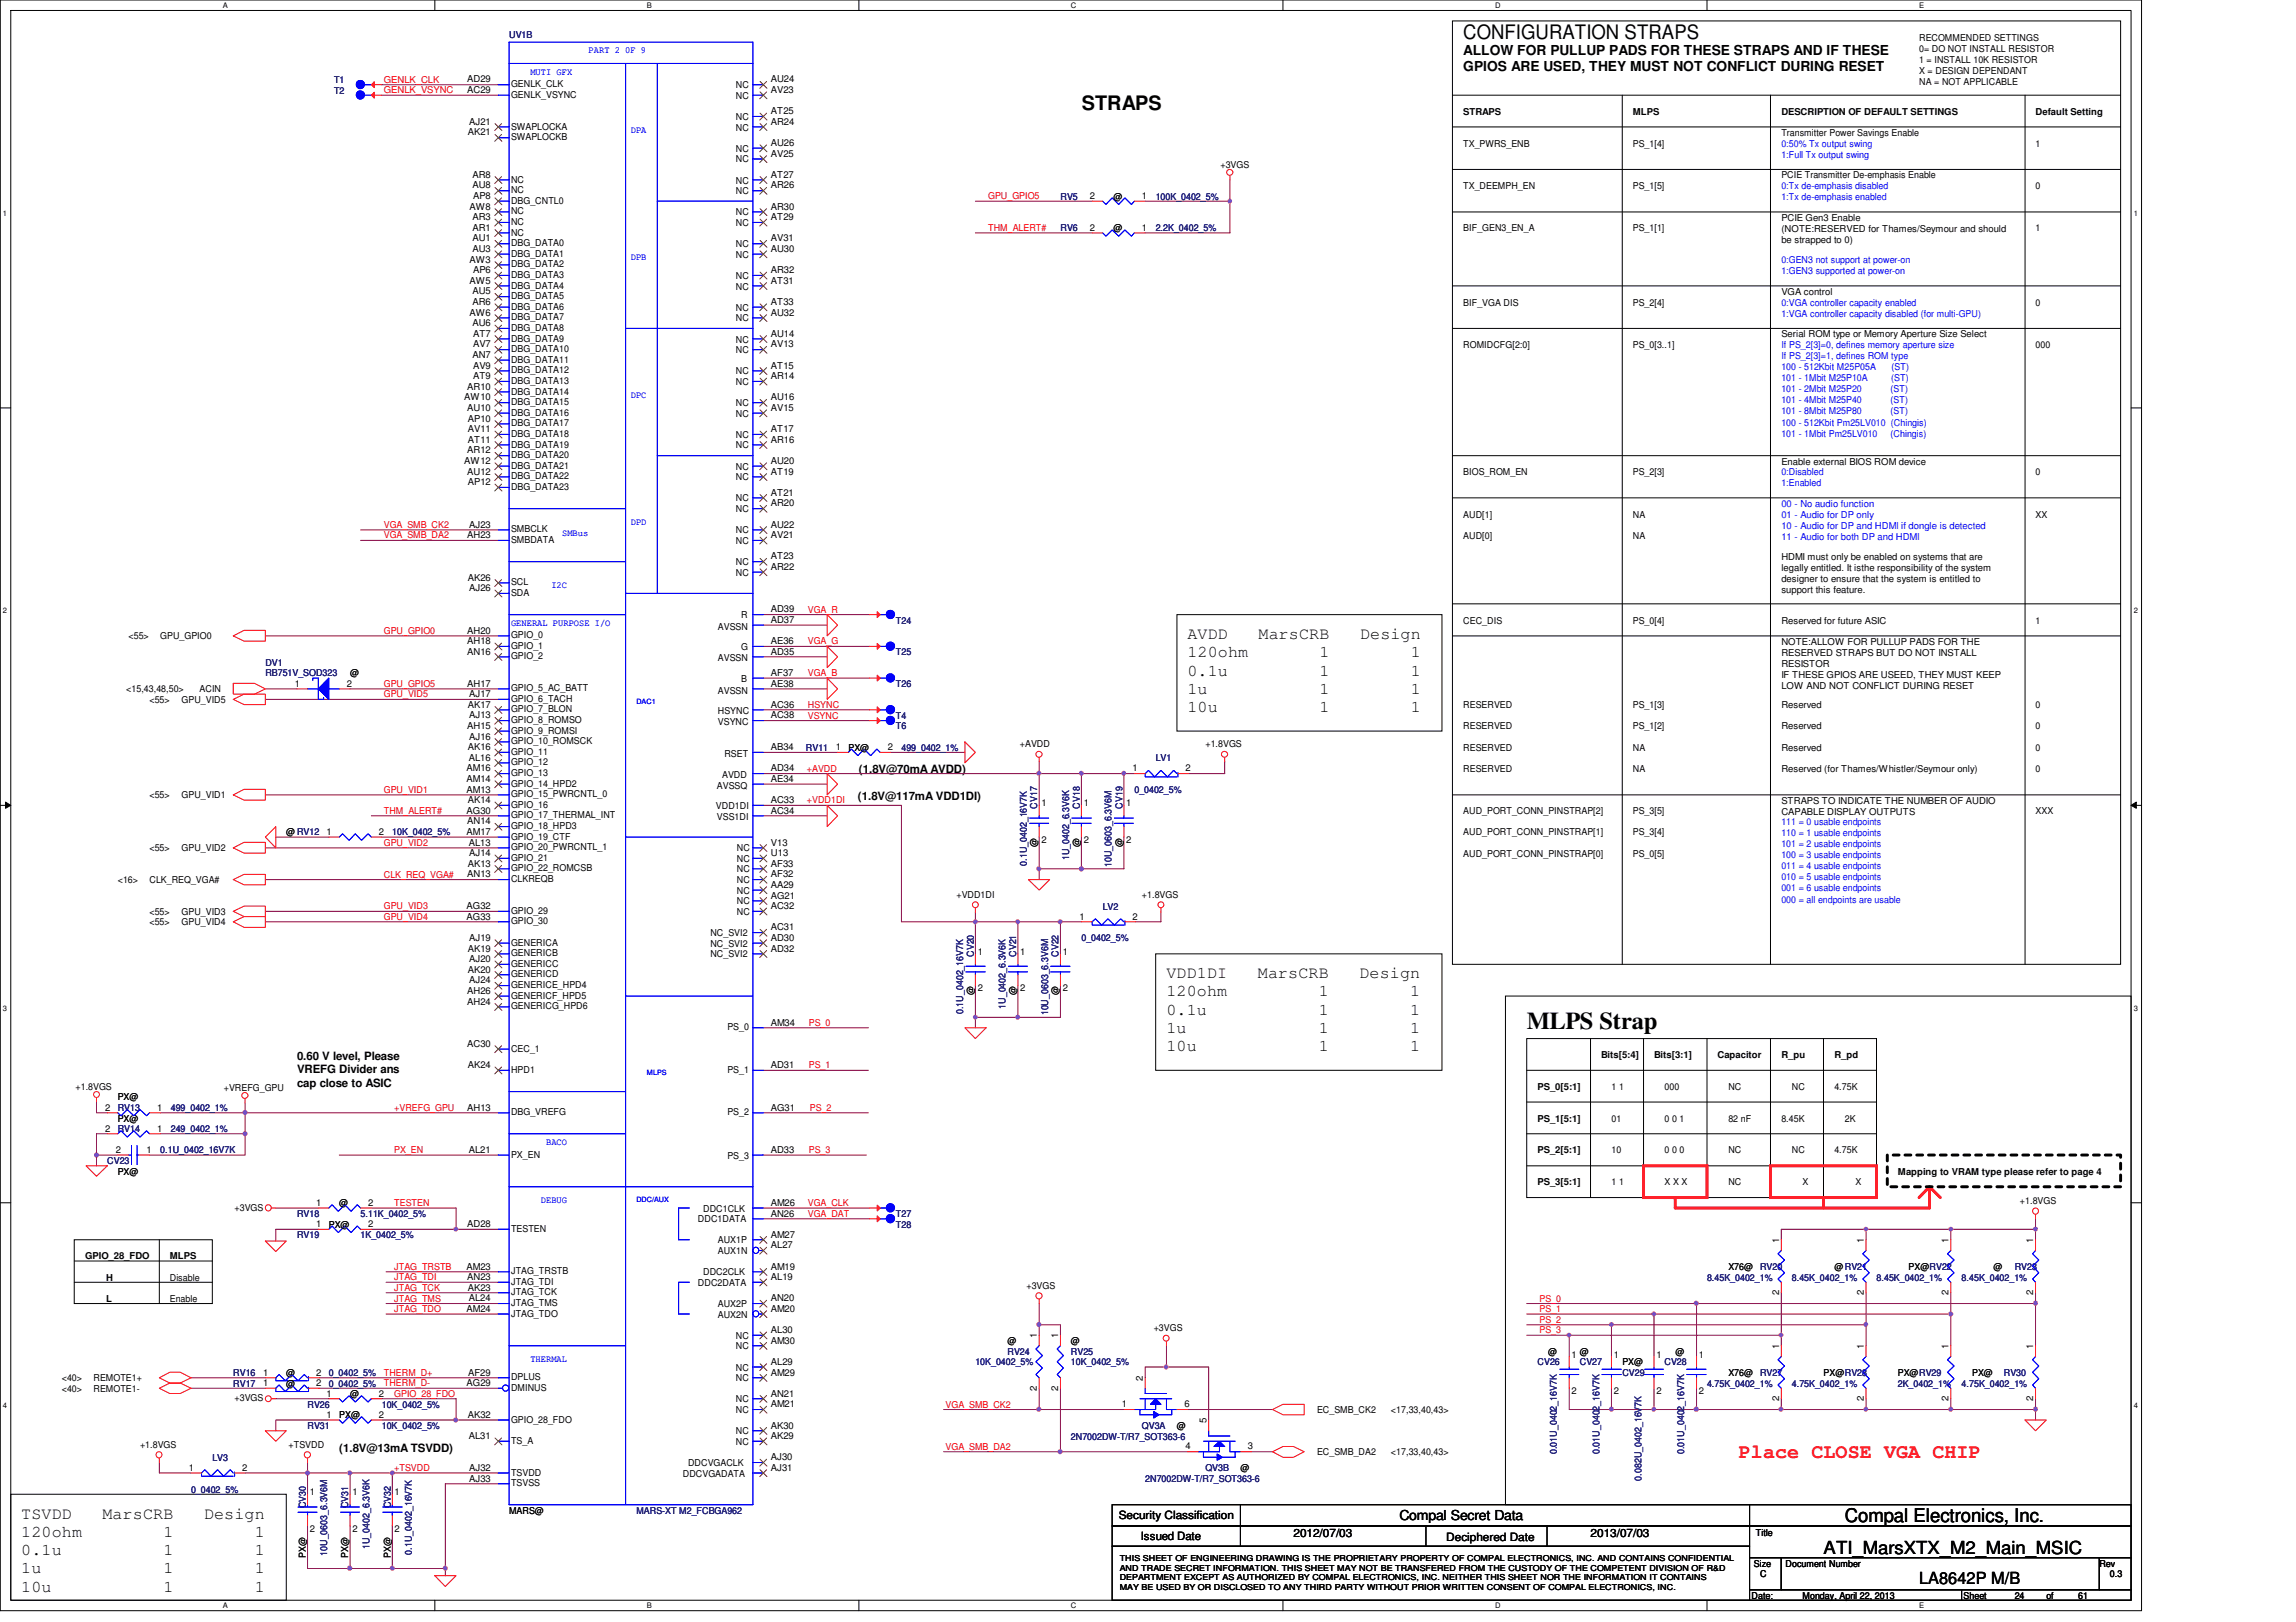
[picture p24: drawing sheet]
<svg xmlns="http://www.w3.org/2000/svg" width="297mm" height="210mm" viewBox="0 0 297 210" stroke-linecap="round" stroke-linejoin="round" font-family="sans-serif">
<defs><g id="words">
<text font-size="3.1" x="197.5" y="133.2">MLPS Strap</text>
<g font-size="2.6">
<text x="189.3" y="5">CONFIGURATION STRAPS</text>
<text x="140" y="14.2">STRAPS</text>
</g>
<text font-size="2.6" fill="#f00" x="225" y="188.6">Place CLOSE VGA CHIP</text>
<text font-size="2.5" x="238.7" y="197">Compal Electronics, Inc.</text>
<text font-size="2.3" x="235.9" y="201">ATI_MarsXTX_M2_Main_MSIC</text>
<g font-size="2.2">
<text x="153.6" y="82.7">AVDD</text>
<text x="162.8" y="82.7">MarsCRB</text>
<text x="176" y="82.7">Design</text>
<text x="153.6" y="85">120ohm</text>
<text x="153.6" y="87.4">0.1u</text>
<text x="153.6" y="89.8">1u</text>
<text x="170.7" y="85">1</text>
<text x="170.7" y="87.4">1</text>
<text x="170.7" y="89.8">1</text>
<text x="182.5" y="85">1</text>
<text x="182.5" y="87.4">1</text>
<text x="182.5" y="89.8">1</text>
<text x="153.6" y="92.2">10u</text>
<text x="170.7" y="92.2">1</text>
<text x="182.5" y="92.2">1</text>
<text x="150.9" y="126.6">VDD1DI</text>
<text x="150.9" y="128.9">120ohm</text>
<text x="150.9" y="131.3">0.1u</text>
<text x="162.7" y="126.6">MarsCRB</text>
<text x="170.6" y="128.9">1</text>
<text x="170.6" y="131.3">1</text>
<text x="175.9" y="126.6">Design</text>
<text x="182.4" y="128.9">1</text>
<text x="182.4" y="131.3">1</text>
<text x="150.9" y="133.7">1u</text>
<text x="150.9" y="136.1">10u</text>
<text x="170.6" y="133.7">1</text>
<text x="170.6" y="136.1">1</text>
<text x="182.4" y="133.7">1</text>
<text x="182.4" y="136.1">1</text>
<text x="2.8" y="196.5">TSVDD</text>
<text x="13.3" y="196.5">MarsCRB</text>
<text x="26.4" y="196.5">Design</text>
<text x="2.8" y="198.9">120ohm</text>
<text x="2.8" y="201.3">0.1u</text>
<text x="2.8" y="203.6">1u</text>
<text x="21.1" y="198.9">1</text>
<text x="21.1" y="201.3">1</text>
<text x="21.1" y="203.6">1</text>
<text x="33" y="198.9">1</text>
<text x="33" y="201.3">1</text>
<text x="33" y="203.6">1</text>
<text x="2.8" y="206">10u</text>
<text x="21.1" y="206">1</text>
<text x="33" y="206">1</text>
<text x="248.3" y="205">LA8642P M/B</text>
</g>
<g font-size="1.8">
<text x="189.3" y="7.1">ALLOW FOR PULLUP PADS FOR THESE STRAPS AND IF THESE</text>
<text x="189.3" y="9.2">GPIOS ARE USED, THEY MUST NOT CONFLICT DURING RESET</text>
<text x="181.1" y="196.8">Compal Secret Data</text>
</g>
<g font-size="1.5">
<text x="111.1" y="100.1">(1.8V@70mA AVDD)</text>
<text x="111" y="103.5">(1.8V@117mA VDD1DI)</text>
<text x="38.4" y="137.1">0.60 V level, Please</text>
<text x="38.4" y="138.9">VREFG Divider ans</text>
<text x="38.4" y="140.7">cap close to ASIC</text>
<text x="43.9" y="187.9">(1.8V@13mA TSVDD)</text>
<text x="144.7" y="196.6">Security Classification</text>
<text x="147.6" y="199.3">Issued Date</text>
<text x="167.3" y="198.8">2012/07/03</text>
<text x="187.1" y="199.4">Deciphered Date</text>
<text x="205.8" y="198.8">2013/07/03</text>
</g>
<g font-size="1.2" fill="#000080">
<text x="65.9" y="5">UV1B</text>
<text x="43.2" y="10.7">T1</text>
<text x="43.2" y="12.1">T2</text>
<text x="137.2" y="25.8">RV5</text>
<text x="137.2" y="29.9">RV6</text>
<text x="149.5" y="25.8">100K_0402_5%</text>
<text x="149.5" y="29.9">2.2K_0402_5%</text>
<text x="115.9" y="80.7">T24</text>
<text x="34.3" y="86.1">DV1</text>
<text x="34.3" y="87.5">RB751V_SOD323</text>
<text x="115.9" y="84.8">T25</text>
<text x="115.9" y="88.9">T26</text>
<text x="115.9" y="94.4">T6</text>
<text x="115.9" y="93">T4</text>
<text x="104.3" y="97.2">RV11</text>
<text x="116.6" y="97.2">499_0402_1%</text>
<text x="149.5" y="98.5">LV1</text>
<text x="134.2" y="104.6" transform="rotate(-90 134.2 104.6)">CV17</text>
<text x="139.7" y="104.6" transform="rotate(-90 139.7 104.6)">CV18</text>
<text x="145.2" y="104.6" transform="rotate(-90 145.2 104.6)">CV19</text>
<text x="146.8" y="102.6">0_0402_5%</text>
<text x="50.8" y="108.1">10K_0402_5%</text>
<text x="132.8" y="112.1" transform="rotate(-90 132.8 112.1)">0.1U_0402_16V7K</text>
<text x="138.3" y="111.3" transform="rotate(-90 138.3 111.3)">1U_0402_6.3V6K</text>
<text x="143.8" y="112.2" transform="rotate(-90 143.8 112.2)">10U_0603_6.3V6M</text>
<text x="142.7" y="117.7">LV2</text>
<text x="126" y="123.8" transform="rotate(-90 126 123.8)">CV20</text>
<text x="131.5" y="123.8" transform="rotate(-90 131.5 123.8)">CV21</text>
<text x="136.9" y="123.8" transform="rotate(-90 136.9 123.8)">CV22</text>
<text x="139.9" y="121.8">0_0402_5%</text>
<text x="124.6" y="131.2" transform="rotate(-90 124.6 131.2)">0.1U_0402_16V7K</text>
<text x="130.1" y="130.6" transform="rotate(-90 130.1 130.6)">1U_0402_6.3V6K</text>
<text x="135.6" y="131.4" transform="rotate(-90 135.6 131.4)">10U_0603_6.3V6M</text>
<text x="15.2" y="143.8">RV13</text>
<text x="22.1" y="143.8">499_0402_1%</text>
<text x="15.2" y="146.5">RV14</text>
<text x="20.7" y="149.3">0.1U_0402_16V7K</text>
<text x="22.1" y="146.5">249_0402_1%</text>
<text x="13.9" y="150.6">CV23</text>
<text x="38.4" y="160.2">RV19</text>
<text x="38.4" y="157.5">RV18</text>
<text x="46.6" y="160.2">1K_0402_5%</text>
<text x="46.6" y="157.5">5.11K_0402_5%</text>
<text x="115.9" y="157.5">T27</text>
<text x="115.9" y="158.9">T28</text>
<text x="220.8" y="165.7">8.45K_0402_1%</text>
<text x="227.7" y="164.3">RV20</text>
<text x="231.8" y="165.7">8.45K_0402_1%</text>
<text x="242.8" y="165.7">8.45K_0402_1%</text>
<text x="253.8" y="165.7">8.45K_0402_1%</text>
<text x="260.6" y="164.3">RV23</text>
<text x="30.2" y="178.1">RV16</text>
<text x="30.2" y="179.5">RV17</text>
<text x="42.5" y="178.1">0_0402_5%</text>
<text x="42.5" y="179.5">0_0402_5%</text>
<text x="126.2" y="176.7">10K_0402_5%</text>
<text x="130.3" y="175.3">RV24</text>
<text x="138.6" y="175.3">RV25</text>
<text x="138.6" y="176.7">10K_0402_5%</text>
<text x="198.9" y="176.7">CV26</text>
<text x="204.4" y="176.7">CV27</text>
<text x="209.9" y="178.1">CV29</text>
<text x="215.3" y="176.7">CV28</text>
<text x="220.8" y="179.5">4.75K_0402_1%</text>
<text x="227.7" y="178.1">RV27</text>
<text x="231.8" y="179.5">4.75K_0402_1%</text>
<text x="245.5" y="179.5">2K_0402_1%</text>
<text x="253.8" y="179.5">4.75K_0402_1%</text>
<text x="259.2" y="178.1">RV30</text>
<text x="39.8" y="182.2">RV26</text>
<text x="39.8" y="184.9">RV31</text>
<text x="49.4" y="182.2">10K_0402_5%</text>
<text x="49.4" y="184.9">10K_0402_5%</text>
<text x="147.7" y="184.9">QV3A</text>
<text x="27.5" y="189">LV3</text>
<text x="138.6" y="186.3">2N7002DW-T/R7_SOT363-6</text>
<text x="148.2" y="191.8">2N7002DW-T/R7_SOT363-6</text>
<text x="156" y="190.4">QV3B</text>
<text x="201.4" y="188.2" transform="rotate(-90 201.4 188.2)">0.01U_0402_16V7K</text>
<text x="206.9" y="188.2" transform="rotate(-90 206.9 188.2)">0.01U_0402_16V7K</text>
<text x="212.4" y="191.6" transform="rotate(-90 212.4 191.6)">0.082U_0402_16V7K</text>
<text x="217.9" y="188.2" transform="rotate(-90 217.9 188.2)">0.01U_0402_16V7K</text>
<text x="24.7" y="193.2">0_0402_5%</text>
<text x="39.6" y="195.2" transform="rotate(-90 39.6 195.2)">CV30</text>
<text x="45" y="195.2" transform="rotate(-90 45 195.2)">CV31</text>
<text x="50.5" y="195.2" transform="rotate(-90 50.5 195.2)">CV32</text>
<text x="82.3" y="195.9">MARS-XT M2_FCBGA962</text>
<text x="42.3" y="201.3" transform="rotate(-90 42.3 201.3)">10U_0603_6.3V6M</text>
<text x="47.8" y="200.5" transform="rotate(-90 47.8 200.5)">1U_0402_6.3V6K</text>
<text x="53.3" y="201.2" transform="rotate(-90 53.3 201.2)">0.1U_0402_16V7K</text>
</g>
<g font-size="1.2">
<text x="248.3" y="5.2">RECOMMENDED SETTINGS</text>
<text x="60.4" y="10.7">AD29</text>
<text x="66.1" y="11.3">GENLK_CLK</text>
<text x="95.2" y="11.4">NC</text>
<text x="99.7" y="10.7">AU24</text>
<text x="248.3" y="6.7">0= DO NOT INSTALL RESISTOR</text>
<text x="248.3" y="8.1">1 = INSTALL 10K RESISTOR</text>
<text x="248.3" y="9.6">X = DESIGN DEPENDANT</text>
<text x="248.3" y="11">NA = NOT APPLICABLE</text>
<text x="60.4" y="12">AC29</text>
<text x="60.5" y="17.5">AK21</text>
<text x="60.7" y="16.1">AJ21</text>
<text x="66.1" y="16.8">SWAPLOCKA</text>
<text x="66.1" y="12.7">GENLK_VSYNC</text>
<text x="95.2" y="16.9">NC</text>
<text x="95.2" y="15.5">NC</text>
<text x="95.2" y="12.8">NC</text>
<text x="99.7" y="16.1">AR24</text>
<text x="99.7" y="14.8">AT25</text>
<text x="99.7" y="12">AV23</text>
<text x="189.3" y="14.9">STRAPS</text>
<text x="211.2" y="14.9">MLPS</text>
<text x="230.5" y="14.9">DESCRIPTION OF DEFAULT SETTINGS</text>
<text x="230.5" y="17.6">Transmitter Power Savings Enable</text>
<text x="263.4" y="14.9">Default Setting</text>
<text x="61.1" y="23">AR8</text>
<text x="66.1" y="23.6">NC</text>
<text x="66.1" y="18.1">SWAPLOCKB</text>
<text x="95.2" y="23.7">NC</text>
<text x="95.2" y="21">NC</text>
<text x="95.2" y="19.6">NC</text>
<text x="99.7" y="23">AT27</text>
<text x="99.7" y="20.3">AV25</text>
<text x="99.7" y="18.9">AU26</text>
<text x="157.9" y="21.7">+3VGS</text>
<text x="189.3" y="19">TX_PWRS_ENB</text>
<text x="211.2" y="19">PS_1[4]</text>
<text x="230.5" y="23.1">PCIE Transmitter De-emphasis Enable</text>
<text x="263.4" y="19">1</text>
<text x="60.7" y="27.1">AW8</text>
<text x="61.1" y="29.8">AR1</text>
<text x="61.1" y="28.5">AR3</text>
<text x="61.1" y="24.4">AU8</text>
<text x="61.2" y="25.7">AP8</text>
<text x="66.1" y="29.1">NC</text>
<text x="66.1" y="27.7">NC</text>
<text x="66.1" y="26.4">DBG_CNTL0</text>
<text x="66.1" y="25">NC</text>
<text x="95.2" y="29.3">NC</text>
<text x="95.2" y="27.9">NC</text>
<text x="95.2" y="25.1">NC</text>
<text x="99.7" y="28.5">AT29</text>
<text x="99.7" y="27.1">AR30</text>
<text x="99.7" y="24.4">AR26</text>
<text x="141" y="25.7">2</text>
<text x="141" y="29.8">2</text>
<text x="144.1" y="25.8">@</text>
<text x="144.1" y="29.9">@</text>
<text x="147.7" y="25.7">1</text>
<text x="147.7" y="29.8">1</text>
<text x="189.3" y="24.4">TX_DEEMPH_EN</text>
<text x="189.3" y="29.9">BIF_GEN3_EN_A</text>
<text x="211.2" y="24.4">PS_1[5]</text>
<text x="211.2" y="29.9">PS_1[1]</text>
<text x="230.5" y="28.6">PCIE Gen3 Enable</text>
<text x="263.4" y="29.9">1</text>
<text x="263.4" y="24.4">0</text>
<text x="60.7" y="34">AW3</text>
<text x="61.1" y="32.6">AU3</text>
<text x="61.1" y="31.2">AU1</text>
<text x="61.2" y="35.3">AP6</text>
<text x="66.1" y="36">DBG_DATA3</text>
<text x="66.1" y="34.6">DBG_DATA2</text>
<text x="66.1" y="33.2">DBG_DATA1</text>
<text x="66.1" y="31.8">DBG_DATA0</text>
<text x="66.1" y="30.5">NC</text>
<text x="95.2" y="33.4">NC</text>
<text x="95.2" y="32">NC</text>
<text x="99.7" y="35.3">AR32</text>
<text x="99.7" y="32.6">AU30</text>
<text x="99.7" y="31.2">AV31</text>
<text x="230.5" y="30">(NOTE:RESERVED for Thames/Seymour and should</text>
<text x="230.5" y="31.5">be strapped to 0)</text>
<text x="60.7" y="40.9">AW6</text>
<text x="60.7" y="36.7">AW5</text>
<text x="61.1" y="39.5">AR6</text>
<text x="61.1" y="38.1">AU5</text>
<text x="66.1" y="41.4">DBG_DATA7</text>
<text x="66.1" y="40.1">DBG_DATA6</text>
<text x="66.1" y="38.7">DBG_DATA5</text>
<text x="66.1" y="37.3">DBG_DATA4</text>
<text x="95.2" y="41.6">NC</text>
<text x="95.2" y="40.2">NC</text>
<text x="95.2" y="37.5">NC</text>
<text x="95.2" y="36.1">NC</text>
<text x="99.7" y="40.9">AU32</text>
<text x="99.7" y="39.5">AT33</text>
<text x="99.7" y="36.7">AT31</text>
<text x="189.3" y="39.5">BIF_VGA DIS</text>
<text x="211.2" y="39.5">PS_2[4]</text>
<text x="230.5" y="38.1">VGA control</text>
<text x="263.4" y="39.5">0</text>
<text x="61.1" y="46.3">AN7</text>
<text x="61.1" y="42.2">AU6</text>
<text x="61.2" y="47.7">AV9</text>
<text x="61.2" y="45">AV7</text>
<text x="61.2" y="43.6">AT7</text>
<text x="66.1" y="46.9">DBG_DATA11</text>
<text x="66.1" y="45.6">DBG_DATA10</text>
<text x="66.1" y="44.2">DBG_DATA9</text>
<text x="66.1" y="42.8">DBG_DATA8</text>
<text x="95.2" y="45.7">NC</text>
<text x="95.2" y="44.3">NC</text>
<text x="99.7" y="47.7">AT15</text>
<text x="99.7" y="45">AV13</text>
<text x="99.7" y="43.6">AU14</text>
<text x="189.3" y="45">ROMIDCFG[2:0]</text>
<text x="211.2" y="45">PS_0[3..1]</text>
<text x="230.5" y="43.6">Serial ROM type or Memory Aperture Size Select</text>
<text x="263.4" y="45">000</text>
<text x="60.1" y="51.8">AW10</text>
<text x="60.4" y="53.2">AU10</text>
<text x="60.4" y="50.4">AR10</text>
<text x="61.2" y="49.1">AT9</text>
<text x="66.1" y="53.8">DBG_DATA16</text>
<text x="66.1" y="52.4">DBG_DATA15</text>
<text x="66.1" y="51.1">DBG_DATA14</text>
<text x="66.1" y="49.7">DBG_DATA13</text>
<text x="66.1" y="48.3">DBG_DATA12</text>
<text x="95.2" y="53.9">NC</text>
<text x="95.2" y="52.6">NC</text>
<text x="95.2" y="49.8">NC</text>
<text x="95.2" y="48.4">NC</text>
<text x="99.7" y="53.2">AV15</text>
<text x="99.7" y="51.8">AU16</text>
<text x="99.7" y="49.1">AR14</text>
<text x="60.4" y="58.7">AR12</text>
<text x="60.5" y="57.3">AT11</text>
<text x="60.5" y="55.9">AV11</text>
<text x="60.5" y="54.6">AP10</text>
<text x="66.1" y="59.3">DBG_DATA20</text>
<text x="66.1" y="57.9">DBG_DATA19</text>
<text x="66.1" y="56.6">DBG_DATA18</text>
<text x="66.1" y="55.2">DBG_DATA17</text>
<text x="95.2" y="58">NC</text>
<text x="95.2" y="56.7">NC</text>
<text x="99.7" y="57.3">AR16</text>
<text x="99.7" y="55.9">AT17</text>
<text x="60.1" y="60">AW12</text>
<text x="60.4" y="61.4">AU12</text>
<text x="60.5" y="62.8">AP12</text>
<text x="66.1" y="63.4">DBG_DATA23</text>
<text x="66.1" y="62">DBG_DATA22</text>
<text x="66.1" y="60.7">DBG_DATA21</text>
<text x="95.2" y="64.9">NC</text>
<text x="95.2" y="62.1">NC</text>
<text x="95.2" y="60.8">NC</text>
<text x="99.7" y="65.5">AR20</text>
<text x="99.7" y="64.1">AT21</text>
<text x="99.7" y="61.4">AT19</text>
<text x="99.7" y="60">AU20</text>
<text x="189.3" y="61.5">BIOS_ROM_EN</text>
<text x="211.2" y="61.5">PS_2[3]</text>
<text x="230.5" y="60.1">Enable external BIOS ROM device</text>
<text x="263.4" y="61.5">0</text>
<text x="60.4" y="69.6">AH23</text>
<text x="60.7" y="68.3">AJ23</text>
<text x="66.1" y="70.3">SMBDATA</text>
<text x="66.1" y="68.9">SMBCLK</text>
<text x="95.2" y="70.4">NC</text>
<text x="95.2" y="69">NC</text>
<text x="95.2" y="66.3">NC</text>
<text x="99.7" y="69.6">AV21</text>
<text x="99.7" y="68.3">AU22</text>
<text x="189.3" y="67">AUD[1]</text>
<text x="189.3" y="69.7">AUD[0]</text>
<text x="211.2" y="67">NA</text>
<text x="211.2" y="69.7">NA</text>
<text x="263.4" y="67">XX</text>
<text x="60.5" y="75.1">AK26</text>
<text x="60.7" y="76.5">AJ26</text>
<text x="66.1" y="77.1">SDA</text>
<text x="66.1" y="75.7">SCL</text>
<text x="95.2" y="74.5">NC</text>
<text x="95.2" y="73.2">NC</text>
<text x="99.7" y="73.7">AR22</text>
<text x="99.7" y="72.4">AT23</text>
<text x="230.5" y="72.4">HDMI must only be enabled on systems that are</text>
<text x="230.5" y="73.9">legally entitled. It isthe responsibility of the system</text>
<text x="230.5" y="75.3">designer to ensure that the system is entitled to</text>
<text x="230.5" y="76.8">support this feature.</text>
<text x="16.6" y="82.7">&lt;55&gt;</text>
<text x="20.7" y="82.7">GPU_GPIO0</text>
<text x="60.4" y="83.4">AH18</text>
<text x="60.4" y="82">AH20</text>
<text x="66.1" y="84">GPIO_1</text>
<text x="66.1" y="82.6">GPIO_0</text>
<text x="92.9" y="81.5">AVSSN</text>
<text x="95.9" y="80">R</text>
<text x="99.7" y="83.4">AE36</text>
<text x="99.7" y="80.6">AD37</text>
<text x="99.7" y="79.2">AD39</text>
<text x="189.3" y="80.7">CEC_DIS</text>
<text x="211.2" y="80.7">PS_0[4]</text>
<text x="230.5" y="80.7">Reserved for future ASIC</text>
<text x="230.5" y="83.4">NOTE:ALLOW FOR PULLUP PADS FOR THE</text>
<text x="263.4" y="80.7">1</text>
<text x="16.3" y="89.6">&lt;15,43,48,50&gt;</text>
<text x="25.8" y="89.6">ACIN</text>
<text x="38.1" y="88.9">1</text>
<text x="44.9" y="88.9">2</text>
<text x="45.3" y="87.5">@</text>
<text x="60.4" y="88.9">AH17</text>
<text x="60.4" y="84.7">AN16</text>
<text x="66.1" y="89.5">GPIO_5_AC_BATT</text>
<text x="66.1" y="85.3">GPIO_2</text>
<text x="92.9" y="89.7">AVSSN</text>
<text x="92.9" y="85.6">AVSSN</text>
<text x="95.9" y="88.2">B</text>
<text x="95.9" y="84.1">G</text>
<text x="99.7" y="88.9">AE38</text>
<text x="99.7" y="87.5">AF37</text>
<text x="99.7" y="84.7">AD35</text>
<text x="230.5" y="84.9">RESERVED STRAPS BUT DO NOT INSTALL</text>
<text x="230.5" y="86.3">RESISTOR</text>
<text x="230.5" y="87.8">IF THESE GPIOS ARE USEED, THEY MUST KEEP</text>
<text x="230.5" y="89.2">LOW AND NOT CONFLICT DURING RESET</text>
<text x="19.3" y="91">&lt;55&gt;</text>
<text x="23.5" y="91">GPU_VID5</text>
<text x="60.4" y="94.3">AH15</text>
<text x="60.5" y="91.6">AK17</text>
<text x="60.7" y="95.7">AJ16</text>
<text x="60.7" y="93">AJ13</text>
<text x="60.7" y="90.2">AJ17</text>
<text x="66.1" y="95">GPIO_9_ROMSI</text>
<text x="66.1" y="93.6">GPIO_8_ROMSO</text>
<text x="66.1" y="92.2">GPIO_7_BLON</text>
<text x="66.1" y="90.8">GPIO_6_TACH</text>
<text x="92.9" y="93.9">VSYNC</text>
<text x="92.9" y="92.5">HSYNC</text>
<text x="99.7" y="93">AC38</text>
<text x="99.7" y="91.6">AC36</text>
<text x="189.3" y="91.7">RESERVED</text>
<text x="189.3" y="94.4">RESERVED</text>
<text x="211.2" y="91.7">PS_1[3]</text>
<text x="211.2" y="94.4">PS_1[2]</text>
<text x="230.5" y="91.7">Reserved</text>
<text x="230.5" y="94.4">Reserved</text>
<text x="263.4" y="91.7">0</text>
<text x="263.4" y="94.4">0</text>
<text x="60.4" y="101.2">AM14</text>
<text x="60.4" y="99.8">AM16</text>
<text x="60.5" y="97.1">AK16</text>
<text x="60.7" y="98.4">AL16</text>
<text x="66.1" y="101.8">GPIO_14_HPD2</text>
<text x="66.1" y="100.4">GPIO_13</text>
<text x="66.1" y="99.1">GPIO_12</text>
<text x="66.1" y="97.7">GPIO_11</text>
<text x="66.1" y="96.3">GPIO_10_ROMSCK</text>
<text x="93.4" y="100.7">AVDD</text>
<text x="93.7" y="98">RSET</text>
<text x="99.7" y="101.2">AE34</text>
<text x="99.7" y="99.8">AD34</text>
<text x="99.7" y="97.1">AB34</text>
<text x="108.1" y="97.1">1</text>
<text x="109.8" y="97.2">PX@</text>
<text x="114.8" y="97.1">2</text>
<text x="131.9" y="96.7">+AVDD</text>
<text x="146.5" y="99.8">1</text>
<text x="153.4" y="99.8">2</text>
<text x="156" y="96.7">+1.8VGS</text>
<text x="189.3" y="97.2">RESERVED</text>
<text x="189.3" y="99.9">RESERVED</text>
<text x="211.2" y="97.2">NA</text>
<text x="211.2" y="99.9">NA</text>
<text x="230.5" y="97.2">Reserved</text>
<text x="230.5" y="99.9">Reserved (for Thames/Whistler/Seymour only)</text>
<text x="263.4" y="97.2">0</text>
<text x="263.4" y="99.9">0</text>
<text x="19.3" y="103.3">&lt;55&gt;</text>
<text x="23.5" y="103.3">GPU_VID1</text>
<text x="60.4" y="105.3">AG30</text>
<text x="60.4" y="102.6">AM13</text>
<text x="60.4" y="106.7">AN14</text>
<text x="60.5" y="103.9">AK14</text>
<text x="66.1" y="107.3">GPIO_18_HPD3</text>
<text x="66.1" y="105.9">GPIO_17_THERMAL_INT</text>
<text x="66.1" y="104.6">GPIO_16</text>
<text x="66.1" y="103.2">GPIO_15_PWRCNTL_0</text>
<text x="92.6" y="104.7">VDD1DI</text>
<text x="92.7" y="106.2">VSS1DI</text>
<text x="92.7" y="102.1">AVSSQ</text>
<text x="99.7" y="105.3">AC34</text>
<text x="99.7" y="103.9">AC33</text>
<text x="134.7" y="104.4">1</text>
<text x="140.2" y="104.4">1</text>
<text x="145.7" y="104.4">1</text>
<text x="189.3" y="105.4">AUD_PORT_CONN_PINSTRAP[2]</text>
<text x="211.2" y="105.4">PS_3[5]</text>
<text x="230.5" y="104">STRAPS TO INDICATE THE NUMBER OF AUDIO</text>
<text x="230.5" y="105.5">CAPABLE DISPLAY OUTPUTS</text>
<text x="263.4" y="105.4">XXX</text>
<text x="19.3" y="110.2">&lt;55&gt;</text>
<text x="23.5" y="110.2">GPU_VID2</text>
<text x="37" y="108.1">@ RV12</text>
<text x="42.2" y="108">1</text>
<text x="49" y="108">2</text>
<text x="60.4" y="108">AM17</text>
<text x="60.4" y="113.5">AN13</text>
<text x="60.5" y="112.1">AK13</text>
<text x="60.7" y="109.4">AL13</text>
<text x="60.7" y="110.8">AJ14</text>
<text x="66.1" y="112.8">GPIO_22_ROMCSB</text>
<text x="66.1" y="111.4">GPIO_21</text>
<text x="66.1" y="110">GPIO_20_PWRCNTL_1</text>
<text x="66.1" y="108.7">GPIO_19_CTF</text>
<text x="95.3" y="112.9">NC</text>
<text x="95.3" y="111.5">NC</text>
<text x="95.3" y="110.2">NC</text>
<text x="99.7" y="113.5">AF32</text>
<text x="99.7" y="112.1">AF33</text>
<text x="99.7" y="110.8">U13</text>
<text x="99.7" y="109.4">V13</text>
<text x="134.2" y="109.6" transform="rotate(-90 134.2 109.6)">@</text>
<text x="134.7" y="109.1">2</text>
<text x="139.7" y="109.6" transform="rotate(-90 139.7 109.6)">@</text>
<text x="140.2" y="109.1">2</text>
<text x="145.2" y="109.6" transform="rotate(-90 145.2 109.6)">@</text>
<text x="145.7" y="109.1">2</text>
<text x="189.3" y="108.1">AUD_PORT_CONN_PINSTRAP[1]</text>
<text x="189.3" y="110.9">AUD_PORT_CONN_PINSTRAP[0]</text>
<text x="211.2" y="108.1">PS_3[4]</text>
<text x="211.2" y="110.9">PS_0[5]</text>
<text x="15.2" y="114.3">&lt;16&gt;</text>
<text x="19.3" y="118.4">&lt;55&gt;</text>
<text x="19.3" y="119.8">&lt;55&gt;</text>
<text x="19.3" y="114.3">CLK_REQ_VGA#</text>
<text x="23.5" y="118.4">GPU_VID3</text>
<text x="23.5" y="119.8">GPU_VID4</text>
<text x="60.4" y="119">AG33</text>
<text x="60.4" y="117.6">AG32</text>
<text x="66.1" y="119.6">GPIO_30</text>
<text x="66.1" y="118.3">GPIO_29</text>
<text x="66.1" y="114.1">CLKREQB</text>
<text x="95.3" y="118.4">NC</text>
<text x="95.3" y="117">NC</text>
<text x="95.3" y="115.7">NC</text>
<text x="95.3" y="114.3">NC</text>
<text x="99.7" y="117.6">AC32</text>
<text x="99.7" y="116.3">AG21</text>
<text x="99.7" y="114.9">AA29</text>
<text x="123.7" y="116.2">+VDD1DI</text>
<text x="139.7" y="119">1</text>
<text x="146.5" y="119">2</text>
<text x="147.7" y="116.2">+1.8VGS</text>
<text x="60.5" y="125.9">AK20</text>
<text x="60.5" y="123.1">AK19</text>
<text x="60.7" y="124.5">AJ20</text>
<text x="60.7" y="121.8">AJ19</text>
<text x="66.1" y="125.1">GENERICC</text>
<text x="66.1" y="123.7">GENERICB</text>
<text x="66.1" y="122.4">GENERICA</text>
<text x="91.9" y="123.9">NC_SVI2</text>
<text x="91.9" y="122.5">NC_SVI2</text>
<text x="91.9" y="121.2">NC_SVI2</text>
<text x="99.7" y="123.1">AD32</text>
<text x="99.7" y="121.8">AD30</text>
<text x="99.7" y="120.4">AC31</text>
<text x="126.5" y="123.6">1</text>
<text x="132" y="123.6">1</text>
<text x="137.5" y="123.6">1</text>
<text x="60.4" y="130">AH24</text>
<text x="60.4" y="128.6">AH26</text>
<text x="60.7" y="127.3">AJ24</text>
<text x="66.1" y="130.6">GENERICG_HPD6</text>
<text x="66.1" y="129.2">GENERICF_HPD5</text>
<text x="66.1" y="127.8">GENERICE_HPD4</text>
<text x="66.1" y="126.5">GENERICD</text>
<text x="126" y="128.8" transform="rotate(-90 126 128.8)">@</text>
<text x="126.5" y="128.3">2</text>
<text x="131.5" y="128.8" transform="rotate(-90 131.5 128.8)">@</text>
<text x="132" y="128.3">2</text>
<text x="136.9" y="128.8" transform="rotate(-90 136.9 128.8)">@</text>
<text x="137.5" y="128.3">2</text>
<text x="60.4" y="135.5">AC30</text>
<text x="66.1" y="136.1">CEC_1</text>
<text x="94.1" y="133.3">PS_0</text>
<text x="99.7" y="132.7">AM34</text>
<text x="207.1" y="136.9">Bits[5:4]</text>
<text x="214" y="136.9">Bits[3:1]</text>
<text x="222.2" y="136.9">Capacitor</text>
<text x="230.5" y="136.9">R_pu</text>
<text x="237.3" y="136.9">R_pd</text>
<text x="9.8" y="141">+1.8VGS</text>
<text x="13.6" y="143.7">2</text>
<text x="15.2" y="142.4">PX@</text>
<text x="20.3" y="143.7">1</text>
<text x="29" y="141.2">+VREFG_GPU</text>
<text x="60.4" y="143.7">AH13</text>
<text x="60.5" y="138.2">AK24</text>
<text x="66.1" y="138.9">HPD1</text>
<text x="94.1" y="138.9">PS_1</text>
<text x="99.7" y="143.7">AG31</text>
<text x="99.7" y="138.2">AD31</text>
<text x="198.9" y="141">PS_0[5:1]</text>
<text x="208.5" y="141">1 1</text>
<text x="215.3" y="141">000</text>
<text x="223.6" y="141">NC</text>
<text x="231.8" y="141">NC</text>
<text x="237.3" y="141">4.75K</text>
<text x="13.6" y="146.4">2</text>
<text x="15" y="149.2">2</text>
<text x="15.2" y="145.2">PX@</text>
<text x="19" y="149.2">1</text>
<text x="20.3" y="146.4">1</text>
<text x="60.7" y="149.2">AL21</text>
<text x="66.1" y="149.8">PX_EN</text>
<text x="66.1" y="144.3">DBG_VREFG</text>
<text x="94.1" y="149.9">PS_3</text>
<text x="94.1" y="144.3">PS_2</text>
<text x="99.7" y="149.2">AD33</text>
<text x="198.9" y="145.2">PS_1[5:1]</text>
<text x="198.9" y="149.3">PS_2[5:1]</text>
<text x="208.5" y="145.2">01</text>
<text x="208.5" y="149.3">10</text>
<text x="215.3" y="145.2">0 0 1</text>
<text x="215.3" y="149.3">0 0 0</text>
<text x="223.6" y="145.2">82 nF</text>
<text x="223.6" y="149.3">NC</text>
<text x="230.5" y="145.2">8.45K</text>
<text x="231.8" y="149.3">NC</text>
<text x="237.3" y="149.3">4.75K</text>
<text x="238.7" y="145.2">2K</text>
<text x="15.2" y="152">PX@</text>
<text x="198.9" y="153.4">PS_3[5:1]</text>
<text x="208.5" y="153.4">1 1</text>
<text x="215.3" y="153.4">X X X</text>
<text x="223.6" y="153.4">NC</text>
<text x="233.2" y="153.4">X</text>
<text x="240.1" y="153.4">X</text>
<text x="245.5" y="152">Mapping to VRAM type please refer to page 4</text>
<text x="261.3" y="155.8">+1.8VGS</text>
<text x="30.3" y="156.7">+3VGS</text>
<text x="40.9" y="158.8">1</text>
<text x="40.9" y="156">1</text>
<text x="42.5" y="158.9">PX@</text>
<text x="43.9" y="156.1">@</text>
<text x="47.6" y="158.8">2</text>
<text x="47.6" y="156">2</text>
<text x="60.4" y="158.8">AD28</text>
<text x="66.1" y="159.4">TESTEN</text>
<text x="90.3" y="158.2">DDC1DATA</text>
<text x="91" y="156.8">DDC1CLK</text>
<text x="92.9" y="160.9">AUX1P</text>
<text x="99.7" y="161.5">AL27</text>
<text x="99.7" y="160.1">AM27</text>
<text x="99.7" y="157.4">AN26</text>
<text x="99.7" y="156">AM26</text>
<text x="230.2" y="160.9" transform="rotate(-90 230.2 160.9)">1</text>
<text x="241.1" y="160.9" transform="rotate(-90 241.1 160.9)">1</text>
<text x="252.1" y="160.9" transform="rotate(-90 252.1 160.9)">1</text>
<text x="263.1" y="160.9" transform="rotate(-90 263.1 160.9)">1</text>
<text x="11" y="163">GPIO_28_FDO</text>
<text x="13.8" y="165.7">H</text>
<text x="22" y="163">MLPS</text>
<text x="22" y="165.7">Disable</text>
<text x="60.4" y="164.3">AM23</text>
<text x="60.4" y="165.7">AN23</text>
<text x="60.5" y="167">AK23</text>
<text x="66.1" y="167.6">JTAG_TCK</text>
<text x="66.1" y="166.3">JTAG_TDI</text>
<text x="66.1" y="164.9">JTAG_TRSTB</text>
<text x="90.3" y="166.4">DDC2DATA</text>
<text x="91" y="165">DDC2CLK</text>
<text x="92.9" y="162.3">AUX1N</text>
<text x="99.7" y="165.7">AL19</text>
<text x="99.7" y="164.3">AM19</text>
<text x="132.8" y="166.8">+3VGS</text>
<text x="223.6" y="164.3">X76@</text>
<text x="230.2" y="167.6" transform="rotate(-90 230.2 167.6)">2</text>
<text x="237.3" y="164.3">@RV21</text>
<text x="241.1" y="167.6" transform="rotate(-90 241.1 167.6)">2</text>
<text x="246.9" y="164.3">PX@RV22</text>
<text x="252.1" y="167.6" transform="rotate(-90 252.1 167.6)">2</text>
<text x="257.9" y="164.3">@</text>
<text x="263.1" y="167.6" transform="rotate(-90 263.1 167.6)">2</text>
<text x="13.8" y="168.4">L</text>
<text x="22" y="168.4">Enable</text>
<text x="60.4" y="169.8">AM24</text>
<text x="60.7" y="168.4">AL24</text>
<text x="66.1" y="170.4">JTAG_TDO</text>
<text x="66.1" y="169">JTAG_TMS</text>
<text x="92.9" y="170.5">AUX2N</text>
<text x="92.9" y="169.2">AUX2P</text>
<text x="95.2" y="173.3">NC</text>
<text x="99.7" y="173.9">AM30</text>
<text x="99.7" y="172.5">AL30</text>
<text x="99.7" y="169.8">AM20</text>
<text x="99.7" y="168.4">AN20</text>
<text x="130.3" y="173.9">@</text>
<text x="134.2" y="173.2" transform="rotate(-90 134.2 173.2)">1</text>
<text x="136.9" y="173.2" transform="rotate(-90 136.9 173.2)">1</text>
<text x="138.6" y="173.9">@</text>
<text x="149.3" y="172.3">+3VGS</text>
<text x="8" y="178.7">&lt;40&gt;</text>
<text x="12.1" y="178.7">REMOTE1+</text>
<text x="34" y="178">1</text>
<text x="34" y="179.4">1</text>
<text x="37" y="178.1">@</text>
<text x="37" y="179.5">@</text>
<text x="40.9" y="178">2</text>
<text x="40.9" y="179.4">2</text>
<text x="60.4" y="179.4">AG29</text>
<text x="60.6" y="178">AF29</text>
<text x="66.1" y="178.6">DPLUS</text>
<text x="95.2" y="178.7">NC</text>
<text x="95.2" y="177.4">NC</text>
<text x="95.2" y="174.6">NC</text>
<text x="99.7" y="178">AM29</text>
<text x="99.7" y="176.6">AL29</text>
<text x="134.2" y="180" transform="rotate(-90 134.2 180)">2</text>
<text x="136.9" y="180" transform="rotate(-90 136.9 180)">2</text>
<text x="147.9" y="178.7" transform="rotate(-90 147.9 178.7)">2</text>
<text x="200.3" y="175.3">@</text>
<text x="203.3" y="175.7">1</text>
<text x="204.4" y="175.3">@</text>
<text x="208.8" y="175.7">1</text>
<text x="209.9" y="176.7">PX@</text>
<text x="214.3" y="175.7">1</text>
<text x="216.7" y="175.3">@</text>
<text x="219.8" y="175.7">1</text>
<text x="223.6" y="178.1">X76@</text>
<text x="230.2" y="174.6" transform="rotate(-90 230.2 174.6)">1</text>
<text x="235.9" y="178.1">PX@RV28</text>
<text x="241.1" y="174.6" transform="rotate(-90 241.1 174.6)">1</text>
<text x="245.5" y="178.1">PX@RV29</text>
<text x="252.1" y="174.6" transform="rotate(-90 252.1 174.6)">1</text>
<text x="255.1" y="178.1">PX@</text>
<text x="263.1" y="174.6" transform="rotate(-90 263.1 174.6)">1</text>
<text x="8" y="180.1">&lt;40&gt;</text>
<text x="12.1" y="180.1">REMOTE1-</text>
<text x="30.3" y="181.4">+3VGS</text>
<text x="42.2" y="180.7">1</text>
<text x="42.2" y="183.5">1</text>
<text x="43.9" y="183.6">PX@</text>
<text x="45.3" y="180.8">@</text>
<text x="49" y="180.7">2</text>
<text x="49" y="183.5">2</text>
<text x="60.5" y="183.5">AK32</text>
<text x="66.1" y="184.1">GPIO_28_FDO</text>
<text x="66.1" y="180">DMINUS</text>
<text x="95.2" y="185.6">NC</text>
<text x="95.2" y="182.9">NC</text>
<text x="95.2" y="181.5">NC</text>
<text x="99.7" y="184.9">AK30</text>
<text x="99.7" y="182.1">AM21</text>
<text x="99.7" y="180.7">AN21</text>
<text x="145.1" y="182.1">1</text>
<text x="152.3" y="184.9">@</text>
<text x="153.2" y="182.1">6</text>
<text x="156.1" y="184.2" transform="rotate(-90 156.1 184.2)">5</text>
<text x="170.4" y="182.9">EC_SMB_CK2</text>
<text x="180" y="182.9">&lt;17,33,40,43&gt;</text>
<text x="203.3" y="180.4">2</text>
<text x="208.8" y="180.4">2</text>
<text x="214.3" y="180.4">2</text>
<text x="219.8" y="180.4">2</text>
<text x="230.2" y="181.3" transform="rotate(-90 230.2 181.3)">2</text>
<text x="241.1" y="181.3" transform="rotate(-90 241.1 181.3)">2</text>
<text x="252.1" y="181.3" transform="rotate(-90 252.1 181.3)">2</text>
<text x="263.1" y="181.3" transform="rotate(-90 263.1 181.3)">2</text>
<text x="18.1" y="187.4">+1.8VGS</text>
<text x="24.4" y="190.3">1</text>
<text x="31.3" y="190.3">2</text>
<text x="37.3" y="187.4">+TSVDD</text>
<text x="60.7" y="186.2">AL31</text>
<text x="60.7" y="191.7">AJ33</text>
<text x="60.7" y="190.3">AJ32</text>
<text x="66.1" y="191">TSVDD</text>
<text x="66.1" y="186.9">TS_A</text>
<text x="88.3" y="191.1">DDCVGADATA</text>
<text x="89" y="189.7">DDCVGACLK</text>
<text x="95.2" y="187">NC</text>
<text x="99.7" y="190.3">AJ31</text>
<text x="99.7" y="189">AJ30</text>
<text x="99.7" y="186.2">AK29</text>
<text x="153.4" y="187.6">4</text>
<text x="160.5" y="190.4">@</text>
<text x="161.5" y="187.6">3</text>
<text x="170.4" y="188.3">EC_SMB_DA2</text>
<text x="180" y="188.3">&lt;17,33,40,43&gt;</text>
<text x="40.1" y="193.5">1</text>
<text x="45.6" y="193.5">1</text>
<text x="51.1" y="193.5">1</text>
<text x="65.9" y="195.9">MARS@</text>
<text x="66.1" y="192.3">TSVSS</text>
<text x="39.6" y="201.6" transform="rotate(-90 39.6 201.6)">PX@</text>
<text x="40.1" y="198.2">2</text>
<text x="45" y="201.6" transform="rotate(-90 45 201.6)">PX@</text>
<text x="45.6" y="198.2">2</text>
<text x="50.5" y="201.6" transform="rotate(-90 50.5 201.6)">PX@</text>
<text x="51.1" y="198.2">2</text>
<text x="226.9" y="202.7">Size</text>
<text x="227.2" y="198.8">Title</text>
<text x="231" y="202.7">Document Number</text>
<text x="271.6" y="202.7">Rev</text>
<text x="226.6" y="206.9">Date:</text>
<text x="227.7" y="204.1">C</text>
<text x="233.2" y="206.9">Monday, April 22, 2013</text>
<text x="254" y="206.9">Sheet</text>
<text x="260.6" y="206.9">24</text>
<text x="264.7" y="206.9">of</text>
<text x="268.9" y="206.9">61</text>
<text x="273" y="204.1">0.3</text>
</g>
<g font-size="1.2" fill="#f00">
<text x="49.7" y="10.7">GENLK_CLK</text>
<text x="49.7" y="12.1">GENLK_VSYNC</text>
<text x="127.8" y="25.8">GPU_GPIO5</text>
<text x="127.8" y="29.9">THM_ALERT#</text>
<text x="49.7" y="68.3">VGA_SMB_CK2</text>
<text x="49.7" y="69.7">VGA_SMB_DA2</text>
<text x="49.7" y="82">GPU_GPIO0</text>
<text x="104.5" y="79.3">VGA_R</text>
<text x="104.5" y="83.4">VGA_G</text>
<text x="49.7" y="88.9">GPU_GPIO5</text>
<text x="104.5" y="87.5">VGA_B</text>
<text x="49.7" y="90.3">GPU_VID5</text>
<text x="104.5" y="91.6">HSYNC</text>
<text x="104.5" y="93">VSYNC</text>
<text x="104.4" y="99.9">+AVDD</text>
<text x="49.7" y="102.6">GPU_VID1</text>
<text x="49.7" y="105.3">THM_ALERT#</text>
<text x="104.4" y="104">+VDD1DI</text>
<text x="49.7" y="113.6">CLK_REQ_VGA#</text>
<text x="49.7" y="109.5">GPU_VID2</text>
<text x="49.7" y="117.7">GPU_VID3</text>
<text x="49.7" y="119">GPU_VID4</text>
<text x="104.6" y="132.8">PS_0</text>
<text x="51" y="143.8">+VREFG_GPU</text>
<text x="104.6" y="138.3">PS_1</text>
<text x="104.8" y="143.8">PS_2</text>
<text x="51" y="149.2">PX_EN</text>
<text x="104.6" y="149.2">PS_3</text>
<text x="51" y="156.1">TESTEN</text>
<text x="104.5" y="156.1">VGA_CLK</text>
<text x="104.5" y="157.5">VGA_DAT</text>
<text x="51" y="165.7">JTAG_TDI</text>
<text x="51" y="164.3">JTAG_TRSTB</text>
<text x="51" y="167">JTAG_TCK</text>
<text x="51" y="168.4">JTAG_TMS</text>
<text x="51" y="169.8">JTAG_TDO</text>
<text x="199.2" y="168.4">PS_0</text>
<text x="199.2" y="169.8">PS_1</text>
<text x="199.2" y="171.2">PS_2</text>
<text x="199.2" y="172.6">PS_3</text>
<text x="49.7" y="179.4">THERM_D-</text>
<text x="49.7" y="178.1">THERM_D+</text>
<text x="51" y="180.8">GPIO_28_FDO</text>
<text x="122.3" y="182.2">VGA_SMB_CK2</text>
<text x="51" y="190.4">+TSVDD</text>
<text x="122.3" y="187.6">VGA_SMB_DA2</text>
</g>
<g font-size="1.2" fill="#00f">
<text x="68.6" y="9.7">MUTI GFX</text>
<text x="76.2" y="6.9">PART 2 0F 9</text>
<text x="81.6" y="17.2">DPA</text>
<text x="230.5" y="19">0:50% Tx output swing</text>
<text x="230.5" y="20.4">1:Full Tx output swing</text>
<text x="230.5" y="24.4">0:Tx de-emphasis disabled</text>
<text x="230.5" y="25.9">1:Tx de-emphasis enabled</text>
<text x="81.6" y="33.7">DPB</text>
<text x="230.5" y="34">0:GEN3 not support at power-on</text>
<text x="230.5" y="35.5">1:GEN3 supported at power-on</text>
<text x="230.5" y="39.5">0:VGA controller capacity enabled</text>
<text x="230.5" y="41">1:VGA controller capacity disabled (for multi-GPU)</text>
<text x="230.5" y="45">If PS_2[3]=0, defines memory aperture size</text>
<text x="230.5" y="46.4">If PS_2[3]=1, defines ROM type</text>
<text x="230.5" y="47.9">100 - 512Kbit M25P05A</text>
<text x="244.7" y="47.9">(ST)</text>
<text x="81.6" y="51.5">DPC</text>
<text x="230.5" y="49.3">101 - 1Mbit M25P10A</text>
<text x="230.5" y="50.8">101 - 2Mbit M25P20</text>
<text x="230.5" y="52.2">101 - 4Mbit M25P40</text>
<text x="230.5" y="53.6">101 - 8Mbit M25P80</text>
<text x="244.6" y="50.8">(ST)</text>
<text x="244.6" y="52.2">(ST)</text>
<text x="244.6" y="53.6">(ST)</text>
<text x="244.7" y="49.3">(ST)</text>
<text x="230.5" y="55.1">100 - 512Kbit Pm25LV010 (Chingis)</text>
<text x="230.5" y="56.5">101 - 1Mbit Pm25LV010</text>
<text x="244.6" y="56.5">(Chingis)</text>
<text x="230.5" y="65.6">00 - No audio function</text>
<text x="230.5" y="61.5">0:Disabled</text>
<text x="230.5" y="62.9">1:Enabled</text>
<text x="72.7" y="69.3">SMBus</text>
<text x="81.6" y="67.9">DPD</text>
<text x="230.5" y="67">01 - Audio for DP only</text>
<text x="230.5" y="68.5">10 - Audio for DP and HDMI if dongle is detected</text>
<text x="230.5" y="69.9">11 - Audio for both DP and HDMI</text>
<text x="71.3" y="76.2">I2C</text>
<text x="66.1" y="81">GENERAL PURPOSE I/O</text>
<text x="230.5" y="106.7">111 = 0 usable endpoints</text>
<text x="230.5" y="109.6">101 = 2 usable endpoints</text>
<text x="230.5" y="111">100 = 3 usable endpoints</text>
<text x="230.5" y="112.5">011 = 4 usable endpoints</text>
<text x="230.5" y="113.9">010 = 5 usable endpoints</text>
<text x="230.5" y="108.2">110 = 1 usable endpoints</text>
<text x="230.5" y="115.4">001 = 6 usable endpoints</text>
<text x="230.5" y="116.8">000 = all endpoints are usable</text>
<text x="70.7" y="148.2">BACO</text>
<text x="70" y="155.7">DEBUG</text>
<text x="68.6" y="176.3">THERMAL</text>
</g>
<g font-size="1.1">
<text x="144.9" y="202">THIS SHEET OF ENGINEERING DRAWING IS THE PROPRIETARY PROPERTY OF COMPAL ELECTRONICS, INC. AND CONTAINS CONFIDENTIAL</text>
<text x="144.9" y="203.2">AND TRADE SECRET INFORMATION. THIS SHEET MAY NOT BE TRANSFERED FROM THE CUSTODY OF THE COMPETENT DIVISION OF R&amp;D</text>
<text x="144.9" y="204.5">DEPARTMENT EXCEPT AS AUTHORIZED BY COMPAL ELECTRONICS, INC. NEITHER THIS SHEET NOR THE INFORMATION IT CONTAINS</text>
<text x="144.9" y="205.7">MAY BE USED BY OR DISCLOSED TO ANY THIRD PARTY WITHOUT PRIOR WRITTEN CONSENT OF COMPAL ELECTRONICS, INC.</text>
</g>
<g font-size="1">
<text x="28.8" y="1">A</text>
<text x="83.7" y="1">B</text>
<text x="138.6" y="1">C</text>
<text x="193.4" y="1">D</text>
<text x="248.3" y="1">E</text>
<text x=".4" y="27.9">1</text>
<text x="276.1" y="27.9">1</text>
<text x=".4" y="79.4">2</text>
<text x="276.1" y="79.4">2</text>
<text x=".4" y="130.8">3</text>
<text x="276.1" y="130.8">3</text>
<text x=".4" y="182.2">4</text>
<text x="276.1" y="182.2">4</text>
<text x="28.8" y="208.1">A</text>
<text x="83.7" y="208.1">B</text>
<text x="138.6" y="208.1">C</text>
<text x="193.4" y="208.1">D</text>
<text x="248.3" y="208.1">E</text>
</g>
<g font-size=".9" fill="#00f">
<text x="82.3" y="91.1">DAC1</text>
<text x="83.7" y="139.1">MLPS</text>
<text x="82.3" y="155.5">DDC/AUX</text>
</g>
</g></defs>
<path d="M0 0h277.1v208.4h-277.1zM1.4 1.4h274.3v205.7h-274.3z" fill="none" stroke="#000" stroke-width=".13"/>
<g fill="#fff">
<path d="M28.8 .1h.7v1.1h-.7z"/>
<path d="M28.8 207.2h.7v1.1h-.7z"/>
</g>
<path d="M56.3 0v1.4M56.3 207.1v1.3" fill="none" stroke="#000" stroke-width=".13"/>
<g fill="#fff">
<path d="M83.7 .1h.6v1.1h-.6z"/>
<path d="M83.7 207.2h.6v1.1h-.6z"/>
</g>
<path d="M111.1 0v1.4M111.1 207.1v1.3" fill="none" stroke="#000" stroke-width=".13"/>
<g fill="#fff">
<path d="M138.5 .1h.8v1.1h-.8z"/>
<path d="M138.5 207.2h.8v1.1h-.8z"/>
</g>
<path d="M166 0v1.4M166 207.1v1.3" fill="none" stroke="#000" stroke-width=".13"/>
<g fill="#fff">
<path d="M193.4 .1h.7v1.1h-.7z"/>
<path d="M193.4 207.2h.7v1.1h-.7z"/>
</g>
<path d="M220.8 0v1.4M220.8 207.1v1.3" fill="none" stroke="#000" stroke-width=".13"/>
<g fill="#fff">
<path d="M248.3 .1h.6v1.1h-.6z"/>
<path d="M248.3 207.2h.6v1.1h-.6z"/>
<path d="M.4 27h.5v1.2h-.5z"/>
<path d="M276 27h.6v1.2h-.6z"/>
<path d="M.4 78.5h.5v1.1h-.5z"/>
<path d="M276 78.5h.6v1.1h-.6z"/>
</g>
<path d="M0 52.8h1.4M275.7 52.8h1.4" fill="none" stroke="#000" stroke-width=".13"/>
<g fill="#fff">
<path d="M.4 129.9h.5v1.1h-.5z"/>
<path d="M276 129.9h.6v1.1h-.6z"/>
</g>
<path d="M0 104.2h1.4M.7 103.8l.7 .4-.7 .4zM275.7 104.2l.7-.4v.8zM275.7 104.2h1.4" fill="none" stroke="#000" stroke-width=".13"/>
<path d="M.7 103.8l.7 .4-.7 .4zM275.7 104.2l.7-.4v.8z" fill="#000"/>
<g fill="#fff">
<path d="M.4 181.3h.5v1.1h-.5z"/>
<path d="M276 181.3h.6v1.1h-.6z"/>
</g>
<g fill="none" stroke="#000" stroke-width=".13">
<path d="M187.9 12.3h86.4M187.9 16.4h86.4M187.9 2.7h86.4v122.1h-86.4zM209.9 12.3v112.5M229.1 12.3v112.5M262 12.3v112.5M187.9 21.9h86.4M187.9 27.4h86.4M187.9 37h86.4M187.9 42.5h86.4M187.9 59h86.4M152.3 79.5h34.3v15.1h-34.3z"/>
<path d="M187.9 64.4h86.4M187.9 78.1h86.4M187.9 82.3h86.4M187.9 102.9h86.4M149.5 123.4h37.1v15.1h-37.1zM194.8 128.9h80.9v65.8h-80.9zM197.5 138.5h45.3M197.5 134.4h45.3v20.6h-45.3zM205.8 134.4v20.6M212.6 134.4v20.6M220.8 134.4v20.6M229.1 134.4v20.6"/>
<path d="M235.9 134.4v20.6M0 155.7h1.4M50.8 157h.1M197.5 142.6h45.3M197.5 146.7h45.3M197.5 150.9h45.3M275.7 155.7h1.4M9.6 160.4h17.9v8.3h-17.9zM9.6 163.2h17.9M9.6 165.9h17.9M20.6 160.4v8.3M1.4 193.4h35.6v13.7h-35.6z"/>
</g>
<path d="M212.6 150.9h8.2v4.1h-8.2zM229.1 150.9h13.7v4.1h-13.7zM235.9 155v1.3M249.6 153.6v2.7h-32.9v-1.3M249.6 153.6l-1.3 1.4M249.6 153.6l1.4 1.4" fill="none" stroke="#f00" stroke-width=".38"/>
<path d="M244.2 149.5h30.1v4.1h-30.1z" fill="none" stroke="#000" stroke-width=".38" stroke-dasharray=".8 .8"/>
<path d="M134.4 171.4h2.8v1.4M137.2 179.7v8.2h16.4M148.2 178.3v-1.4h8.2v6.9M161.9 187.9h2.7" fill="none" stroke="#800040" stroke-width=".13"/>
<circle cx="137.1" cy="187.9" r=".26" fill="#f0f"/>
<circle cx="137.1" cy="187.9" r=".26" fill="none" stroke="#f0f" stroke-width=".13"/>
<path d="M134.4 179.7v2.7" fill="none" stroke="#800040" stroke-width=".13"/>
<circle cx="134.4" cy="182.4" r=".26" fill="#f0f"/>
<circle cx="134.4" cy="182.4" r=".26" fill="none" stroke="#f0f" stroke-width=".13"/>
<path d="M150.9 174.2v2.7M122.1 187.9h15.1" fill="none" stroke="#800040" stroke-width=".13"/>
<circle cx="150.9" cy="176.9" r=".26" fill="#f0f"/>
<circle cx="150.9" cy="176.9" r=".26" fill="none" stroke="#f0f" stroke-width=".13"/>
<path d="M134.4 171.4v1.4M122.1 182.4h23.3" fill="none" stroke="#800040" stroke-width=".13"/>
<circle cx="134.4" cy="171.4" r=".26" fill="#f0f"/>
<circle cx="134.4" cy="171.4" r=".26" fill="none" stroke="#f0f" stroke-width=".13"/>
<path d="M134.4 168.7v2.7M230.4 167.3v5.5M241.4 167.3v4.1M252.4 167.3v2.7M263.3 167.3v1.4h-43.8M153.6 182.4h11" fill="none" stroke="#800040" stroke-width=".13"/>
<circle cx="263.3" cy="168.7" r=".26" fill="#f0f"/>
<circle cx="263.3" cy="168.7" r=".26" fill="none" stroke="#f0f" stroke-width=".13"/>
<circle cx="219.4" cy="168.7" r=".26" fill="#f0f"/>
<circle cx="219.4" cy="168.7" r=".26" fill="none" stroke="#f0f" stroke-width=".13"/>
<path d="M214 170h38.4M263.3 168.7v5.5" fill="none" stroke="#800040" stroke-width=".13"/>
<circle cx="252.4" cy="170" r=".26" fill="#f0f"/>
<circle cx="252.4" cy="170" r=".26" fill="none" stroke="#f0f" stroke-width=".13"/>
<path d="M213.8 169.9l.1-.1 .3 .1-.1 .3-.2 .1-.1-.1z" fill-rule="evenodd" fill="#f0f"/>
<path d="M213.8 169.9l.1-.1 .3 .1-.1 .3-.2 .1-.1-.1z" fill="none" stroke="#f0f" stroke-width=".13"/>
<path d="M208.5 171.4h32.9M252.4 170v4.2" fill="none" stroke="#800040" stroke-width=".13"/>
<path d="M241.2 171.2l.2-.1 .2 .2-.1 .3-.1 .1-.2-.1z" fill-rule="evenodd" fill="#f0f"/>
<path d="M241.2 171.2l.2-.1 .2 .2-.1 .3-.1 .1-.2-.1z" fill="none" stroke="#f0f" stroke-width=".13"/>
<circle cx="208.5" cy="171.4" r=".26" fill="#f0f"/>
<circle cx="208.5" cy="171.4" r=".26" fill="none" stroke="#f0f" stroke-width=".13"/>
<path d="M203 172.8h27.4M241.4 171.4v2.8" fill="none" stroke="#800040" stroke-width=".13"/>
<circle cx="230.4" cy="172.8" r=".25" fill="#f0f"/>
<circle cx="230.4" cy="172.8" r=".25" fill="none" stroke="#f0f" stroke-width=".13"/>
<circle cx="203" cy="172.8" r=".25" fill="#f0f"/>
<circle cx="203" cy="172.8" r=".25" fill="none" stroke="#f0f" stroke-width=".13"/>
<path d="M230.4 172.8v1.4M230.4 181v1.4h11M252.4 181v1.4h10.9v-1.4" fill="none" stroke="#800040" stroke-width=".13"/>
<circle cx="263.3" cy="182.4" r=".26" fill="#f0f"/>
<circle cx="263.3" cy="182.4" r=".26" fill="none" stroke="#f0f" stroke-width=".13"/>
<circle cx="252.4" cy="182.4" r=".26" fill="#f0f"/>
<circle cx="252.4" cy="182.4" r=".26" fill="none" stroke="#f0f" stroke-width=".13"/>
<path d="M241.4 181v1.4h11" fill="none" stroke="#800040" stroke-width=".13"/>
<path d="M241.2 182.2l.2-.1 .2 .1-.1 .3-.1 .1-.2-.1z" fill-rule="evenodd" fill="#f0f"/>
<path d="M241.2 182.2l.2-.1 .2 .1-.1 .3-.1 .1-.2-.1z" fill="none" stroke="#f0f" stroke-width=".13"/>
<path d="M241.4 159.1h-11v1.3M252.4 160.4v-1.3h10.9v1.3" fill="none" stroke="#800040" stroke-width=".13"/>
<circle cx="263.3" cy="159" r=".25" fill="#f0f"/>
<circle cx="263.3" cy="159" r=".25" fill="none" stroke="#f0f" stroke-width=".13"/>
<circle cx="252.4" cy="159" r=".25" fill="#f0f"/>
<circle cx="252.4" cy="159" r=".25" fill="none" stroke="#f0f" stroke-width=".13"/>
<path d="M252.4 159.1h-11v1.3" fill="none" stroke="#800040" stroke-width=".13"/>
<path d="M241.2 158.9h.3l.1 .1-.1 .2-.1 .1-.2-.1z" fill-rule="evenodd" fill="#f0f"/>
<path d="M241.2 158.9h.3l.1 .1-.1 .2-.1 .1-.2-.1z" fill="none" stroke="#f0f" stroke-width=".13"/>
<path d="M219.5 182.4h10.9" fill="none" stroke="#800040" stroke-width=".13"/>
<circle cx="230.4" cy="182.4" r=".26" fill="#f0f"/>
<circle cx="230.4" cy="182.4" r=".26" fill="none" stroke="#f0f" stroke-width=".13"/>
<circle cx="219.4" cy="182.4" r=".26" fill="#f0f"/>
<circle cx="219.4" cy="182.4" r=".26" fill="none" stroke="#f0f" stroke-width=".13"/>
<path d="M203 179.7v2.7h5.5v-2.7" fill="none" stroke="#800040" stroke-width=".13"/>
<circle cx="208.5" cy="182.4" r=".26" fill="#f0f"/>
<circle cx="208.5" cy="182.4" r=".26" fill="none" stroke="#f0f" stroke-width=".13"/>
<path d="M214 179.7v2.7h5.5v-2.7" fill="none" stroke="#800040" stroke-width=".13"/>
<circle cx="219.4" cy="182.4" r=".26" fill="#f0f"/>
<circle cx="219.4" cy="182.4" r=".26" fill="none" stroke="#f0f" stroke-width=".13"/>
<path d="M131.7 119.3h5.5M263.3 157.7v1.4M197.5 172.8h5.5v2.7M197.5 171.4h11v4.1M197.5 170h16.5v5.5M197.5 168.7h22v6.8M263.3 182.4v1.4" fill="none" stroke="#800040" stroke-width=".13"/>
<path d="M131.5 119.1l.1-.1 .3 .1-.1 .4h-.2h-.1z" fill-rule="evenodd" fill="#f0f"/>
<path d="M131.5 119.1l.1-.1 .3 .1-.1 .4h-.2h-.1z" fill="none" stroke="#f0f" stroke-width=".13"/>
<path d="M137.2 119.3h2.7" fill="none" stroke="#800040" stroke-width=".13"/>
<circle cx="137.1" cy="119.3" r=".26" fill="#f0f"/>
<circle cx="137.1" cy="119.3" r=".26" fill="none" stroke="#f0f" stroke-width=".13"/>
<path d="M131.7 131.7h5.5" fill="none" stroke="#800040" stroke-width=".13"/>
<path d="M131.5 131.5h.3l.1 .1-.1 .2-.2 .1-.1-.1z" fill-rule="evenodd" fill="#f0f"/>
<path d="M131.5 131.5h.3l.1 .1-.1 .2-.2 .1-.1-.1z" fill="none" stroke="#f0f" stroke-width=".13"/>
<path d="M126.2 131.7h5.5" fill="none" stroke="#800040" stroke-width=".13"/>
<path d="M131.5 131.5h.3l.1 .1-.1 .2-.2 .1-.1-.1z" fill-rule="evenodd" fill="#f0f"/>
<path d="M131.5 131.5h.3l.1 .1-.1 .2-.2 .1-.1-.1z" fill="none" stroke="#f0f" stroke-width=".13"/>
<circle cx="126.2" cy="131.6" r=".25" fill="#f0f"/>
<circle cx="126.2" cy="131.6" r=".25" fill="none" stroke="#f0f" stroke-width=".13"/>
<path d="M137.2 119.3v4.1M126.2 127.5v5.5M126.2 123.4v-4.1h5.5v4.1M137.2 127.5v4.2" fill="none" stroke="#800040" stroke-width=".13"/>
<circle cx="126.2" cy="119.3" r=".26" fill="#f0f"/>
<circle cx="126.2" cy="119.3" r=".26" fill="none" stroke="#f0f" stroke-width=".13"/>
<path d="M126.2 118.1v1.2M150.2 118.1v1.2h-3.3M131.7 127.5v4.2M39.8 190.6h5.5" fill="none" stroke="#800040" stroke-width=".13"/>
<circle cx="45.2" cy="190.6" r=".26" fill="#f0f"/>
<circle cx="45.2" cy="190.6" r=".26" fill="none" stroke="#f0f" stroke-width=".13"/>
<circle cx="39.8" cy="190.6" r=".26" fill="#f0f"/>
<circle cx="39.8" cy="190.6" r=".26" fill="none" stroke="#f0f" stroke-width=".13"/>
<path d="M39.8 190.6v2.8M39.8 197.5v5.5M45.3 197.5v5.5" fill="none" stroke="#800040" stroke-width=".13"/>
<circle cx="45.2" cy="202.9" r=".26" fill="#f0f"/>
<circle cx="45.2" cy="202.9" r=".26" fill="none" stroke="#f0f" stroke-width=".13"/>
<path d="M45.3 193.4v-2.8h5.5v2.8M50.8 197.5v5.5" fill="none" stroke="#800040" stroke-width=".13"/>
<circle cx="50.8" cy="190.6" r=".26" fill="#f0f"/>
<circle cx="50.8" cy="190.6" r=".26" fill="none" stroke="#f0f" stroke-width=".13"/>
<path d="M49.4 11h15.1M49.4 12.3h15.1M34.3 89.2h4.1M34.3 90.5h30.2M98.8 104.2h17.8v15.1h9.6M98.8 100.1h35.6M145.4 100.1h1.4M98.8 133h13.5M98.8 138.5h13.5M98.8 149.5h13.3M98.8 144h13.5M57.6 192v11" fill="none" stroke="#800040" stroke-width=".13"/>
<path d="M145.2 99.9l.2-.1 .2 .1-.1 .3-.1 .1-.2-.1z" fill-rule="evenodd" fill="#f0f"/>
<path d="M145.2 99.9l.2-.1 .2 .1-.1 .3-.1 .1-.2-.1z" fill="none" stroke="#f0f" stroke-width=".13"/>
<path d="M139.9 112.4h5.5" fill="none" stroke="#800040" stroke-width=".13"/>
<circle cx="139.9" cy="112.4" r=".26" fill="#f0f"/>
<circle cx="139.9" cy="112.4" r=".26" fill="none" stroke="#f0f" stroke-width=".13"/>
<path d="M134.4 112.4h5.5" fill="none" stroke="#800040" stroke-width=".13"/>
<circle cx="139.9" cy="112.4" r=".26" fill="#f0f"/>
<circle cx="139.9" cy="112.4" r=".26" fill="none" stroke="#f0f" stroke-width=".13"/>
<circle cx="134.4" cy="112.4" r=".26" fill="#f0f"/>
<circle cx="134.4" cy="112.4" r=".26" fill="none" stroke="#f0f" stroke-width=".13"/>
<path d="M134.4 112.4v1.4M134.4 100.1h5.5M145.4 100.1v4.1" fill="none" stroke="#800040" stroke-width=".13"/>
<circle cx="134.4" cy="100.1" r=".26" fill="#f0f"/>
<circle cx="134.4" cy="100.1" r=".26" fill="none" stroke="#f0f" stroke-width=".13"/>
<path d="M126.2 26h15.1M159.1 26v4.1M158.4 98.6v1.5h-4.6M98.8 105.6h8.2M134.4 108.3v4.1M134.4 100.1v4.1M139.9 100.1v4.1M139.9 108.3v4.1M145.4 108.3v4.1" fill="none" stroke="#800040" stroke-width=".13"/>
<path d="M158.9 25.8h.2l.2 .1v.3l-.2 .1-.2-.1z" fill-rule="evenodd" fill="#f0f"/>
<path d="M158.9 25.8h.2l.2 .1v.3l-.2 .1-.2-.1z" fill="none" stroke="#f0f" stroke-width=".13"/>
<path d="M139.9 100.1h5.5" fill="none" stroke="#800040" stroke-width=".13"/>
<circle cx="139.9" cy="100.1" r=".26" fill="#f0f"/>
<circle cx="139.9" cy="100.1" r=".26" fill="none" stroke="#f0f" stroke-width=".13"/>
<path d="M34.3 113.8h30.2M35.7 108.3h6.8M49.4 108.3h15.1M98.8 101.5h8.2M12.5 149.5h2.7M12.5 142.6v1.4h1.4M49.9 165.9h14.6M49.9 164.6h14.6M49.9 167.3h14.6M49.9 168.7h14.6M49.9 170h14.6M39.8 203h5.5" fill="none" stroke="#800040" stroke-width=".13"/>
<circle cx="12.5" cy="149.5" r=".26" fill="#f0f"/>
<circle cx="12.5" cy="149.5" r=".26" fill="none" stroke="#f0f" stroke-width=".13"/>
<path d="M13.9 146.7h-1.4v2.8M19.3 149.5h12.4M20.7 146.7h11" fill="none" stroke="#800040" stroke-width=".13"/>
<circle cx="31.7" cy="146.7" r=".26" fill="#f0f"/>
<circle cx="31.7" cy="146.7" r=".26" fill="none" stroke="#f0f" stroke-width=".13"/>
<path d="M45.3 89.2h19.2M12.5 149.5v1.4M20.7 144h11v5.5M50.8 203h6.8" fill="none" stroke="#800040" stroke-width=".13"/>
<circle cx="57.6" cy="202.9" r=".26" fill="#f0f"/>
<circle cx="57.6" cy="202.9" r=".26" fill="none" stroke="#f0f" stroke-width=".13"/>
<circle cx="50.8" cy="202.9" r=".26" fill="#f0f"/>
<circle cx="50.8" cy="202.9" r=".26" fill="none" stroke="#f0f" stroke-width=".13"/>
<path d="M98.8 97.4h9.6M115.2 97.4h9.6M31.7 144h32.8M35.7 159.1v1.5M43.9 149.5h20.6" fill="none" stroke="#800040" stroke-width=".13"/>
<circle cx="31.7" cy="144" r=".26" fill="#f0f"/>
<circle cx="31.7" cy="144" r=".26" fill="none" stroke="#f0f" stroke-width=".13"/>
<path d="M98.8 80.9h8.2M31.7 142.7v1.3M20.6 189.3v1.3h4.1M39.8 189.3v1.3M50.8 190.6h13.7M45.3 203h5.5M57.6 203v.9" fill="none" stroke="#800040" stroke-width=".13"/>
<circle cx="45.2" cy="202.9" r=".26" fill="#f0f"/>
<circle cx="45.2" cy="202.9" r=".26" fill="none" stroke="#f0f" stroke-width=".13"/>
<path d="M98.8 85h8.2M98.8 89.2h8.2M134.4 98.6v1.5M34.3 117.9h30.2M34.3 102.9h30.2M34.3 109.7h30.2M34.3 119.3h30.2M48 156.3h11v2.8h5.5M57.6 192h6.9" fill="none" stroke="#800040" stroke-width=".13"/>
<circle cx="59" cy="159" r=".25" fill="#f0f"/>
<circle cx="59" cy="159" r=".25" fill="none" stroke="#f0f" stroke-width=".13"/>
<path d="M35.7 156.3h5.5M35.7 159.1h5.5M49.4 181h9.6v2.8h5.5" fill="none" stroke="#800040" stroke-width=".13"/>
<circle cx="59" cy="183.8" r=".26" fill="#f0f"/>
<circle cx="59" cy="183.8" r=".26" fill="none" stroke="#f0f" stroke-width=".13"/>
<path d="M126.2 30.1h15.1M148.2 30.1h10.9M48 105.6h16.5M48 159.1h11M41.3 179.7h23.2M41.3 178.3h23.2M35.7 181h6.8M42.5 183.8h-6.8v1.4M49.4 183.8h9.6M208.5 182.4h5.5" fill="none" stroke="#800040" stroke-width=".13"/>
<path d="M213.8 182.2l.1-.1 .3 .1-.1 .3-.2 .1-.1-.1z" fill-rule="evenodd" fill="#f0f"/>
<path d="M213.8 182.2l.1-.1 .3 .1-.1 .3-.2 .1-.1-.1z" fill="none" stroke="#f0f" stroke-width=".13"/>
<g fill="none" stroke="#800040" stroke-width=".13">
<path d="M159.1 23.3v2.7h-10.9M46.6 68.6h17.9M46.6 69.9h17.9M98.8 79.5h13.7M34.3 82.3h30.2M98.8 91.9h13.7M98.8 93.3h13.7M98.8 83.6h13.7M98.8 87.8h13.7M98.8 156.3h13.7M98.8 157.7h13.7M24.7 178.3h9.6"/>
<path d="M24.7 179.7h9.6M31.7 190.6h8.1"/>
</g>
<g fill="none" stroke="#f00" stroke-width=".13">
<path d="M159.1 22.7v.6M107 79.5l1.4 1.4-1.4 1.4zM30.2 88.4h2.7l1.4 .8-1.4 .6h-2.7zM30.2 90.5l1.4-.7h2.7v1.4h-2.7zM30.2 82.3l1.4-.7h2.7v1.4h-2.7zM107 87.8l1.4 1.4-1.4 1.3zM107 83.6l1.4 1.4-1.4 1.4zM124.8 96l1.4 1.4-1.4 1.3zM134.4 98v.6M158.4 98v.6M30.2 113.8l1.4-.6h2.7v1.3h-2.7zM30.2 117.9l1.4-.6h2.7v1.3h-2.7z"/>
<path d="M30.2 102.9l1.4-.8h2.7v1.4h-2.7zM30.2 109.7l1.4-.7h2.7v1.4h-2.7zM30.2 119.3l1.4-.7h2.7v1.4h-2.7zM35.7 107v2.7l-1.4-1.4zM107 104.2l1.4 1.4-1.4 1.4zM107 100.1l1.4 1.4-1.4 1.4zM126.2 117.5v.6M133 113.8h2.8l-1.4 1.4zM150.2 117.5v.6M124.8 133h2.8l-1.4 1.4zM11.1 150.9h2.8l-1.4 1.3zM12.5 142.1v.5"/>
<path d="M31.7 142.2v.5M35.1 156.3h.6M263.3 157.2v.5M20.6 178.3l1.4-.7h1.3l1.4 .7-1.4 .7h-1.3zM20.6 179.7l1.4-.7h1.3l1.4 .7-1.4 .6h-1.3zM34.3 160.6h2.7l-1.3 1.4zM134.4 168.1v.6M150.9 173.6v.6M20.6 188.7v.6M34.3 185.2h2.7l-1.3 1.3zM35.1 181h.6M39.8 188.7v.6"/>
<path d="M164.6 187.9l1.4-.7h1.3l1.4 .7-1.4 .7h-1.3zM164.6 182.4l1.4-.7h2.7v1.4h-2.7zM262 183.8h2.7l-1.4 1.4zM56.3 203.9h2.7l-1.4 1.4z"/>
<circle cx="159.1" cy="22.3" r=".39"/>
<circle cx="134.4" cy="97.6" r=".39"/>
<circle cx="158.4" cy="97.6" r=".39"/>
<circle cx="126.2" cy="117.1" r=".38"/>
<circle cx="150.2" cy="117.1" r=".38"/>
<circle cx="12.5" cy="141.6" r=".38"/>
<circle cx="31.7" cy="141.8" r=".39"/>
<circle cx="34.7" cy="156.3" r=".39"/>
<circle cx="263.3" cy="156.7" r=".39"/>
<circle cx="134.4" cy="167.7" r=".4"/>
<circle cx="150.9" cy="173.2" r=".38"/>
<circle cx="20.6" cy="188.3" r=".39"/>
<circle cx="34.7" cy="181" r=".38"/>
<circle cx="39.8" cy="188.3" r=".4"/>
</g>
<g fill="none" stroke="#000" stroke-width=".13">
<path d="M143.9 194.7h82.4v2.8h-82.4zM143.9 197.5h82.4v2.6h-82.4zM160.5 194.7v5.4M184.5 197.5v2.6M200.1 197.5v2.6M226.3 194.7h49.4v2.8h-49.4zM226.3 197.5h49.4v4.1h-49.4zM143.9 200.1h82.4v7h-82.4zM226.3 201.6h4.1v4.1h-4.1zM226.3 205.7h27.5v1.4h-27.5zM230.4 201.6h41.2v4.1h-41.2zM253.8 205.7h21.9v1.4h-21.9z"/>
<path d="M271.6 201.6h4.1v4.1h-4.1z"/>
</g>
<path d="M148.2 179.7v.6h2.7M147.5 181h4.1M148.2 181v1.4M150.9 181v1.4" fill="none" stroke="#00f" stroke-width=".13"/>
<path d="M149.5 181l.7 .7h-1.4z" fill="#00f"/>
<path d="M147.5 183.1h1.8M149.5 181l.7 .7h-1.4zM149.5 181.7v.7h-2.7M150.9 182.4h1.4M151.6 182.4v.7" fill="none" stroke="#00f" stroke-width=".13"/>
<path d="M149.3 182.7l.6 .4-.6 .4z" fill="#00f"/>
<path d="M148.2 179.7v.6h2.7M147.5 182.4v.7M147.5 181h4.1M148.2 181v1.4M149.3 182.7l.6 .4-.6 .4zM149.9 183.1h1.7M150.9 181v1.4" fill="none" stroke="#00f" stroke-width=".13"/>
<path d="M149.5 181l.7 .7h-1.4z" fill="#00f"/>
<path d="M147.5 183.1h1.8M149.5 181l.7 .7h-1.4zM149.5 181.7v.7h-2.7M150.9 182.4h1.4M151.6 182.4v.7" fill="none" stroke="#00f" stroke-width=".13"/>
<path d="M149.3 182.7l.6 .4-.6 .4z" fill="#00f"/>
<g fill="none" stroke="#00f" stroke-width=".13">
<path d="M145.4 119.3l-.4-.4-.8 .8-.9-.8-.8 .8-.8-.8-.4 .4v.4h4.1M145.5 119.2v.5M218.2 177.9h2.5M218.2 177.2h2.5M219.5 176.9v.3M219.5 177.9v.4M241.4 175.5l-.4 .5 .8 .8-.8 .8 .8 .8-.8 .8 .4 .5M252.4 175.5l-.4 .5 .8 .8-.8 .8 .8 .8-.8 .8 .4 .5M38.6 195.7h2.4M38.6 195h2.4M39.8 194.7v.3M39.8 195.7v.4"/>
<path d="M43.9 181l.4 .4 .9-.8 .8 .8 .8-.8 .8 .8 .4-.4M147.5 182.4v.7M149.3 182.7l.6 .4-.6 .4zM149.9 183.1h1.7"/>
</g>
<g fill="none" stroke="#f00" stroke-width=".13">
<path d="M139.9 119.3h1.4M145.5 119.3h1.4M148.2 178.3v1.4M219.5 175.5v1.4M219.5 178.3v1.4M241.4 174.2v1.3M241.4 179.7v1.3M252.4 174.2v1.3M252.4 179.7v1.3M39.8 193.4v1.3M39.8 196.1v1.4M42.5 181h1.4"/>
<path d="M48 181h1.4M145.4 182.4h1.4M152.3 182.4h1.3"/>
</g>
<circle cx="115.2" cy="93.2" r=".54" fill="#00f"/>
<g fill="none" stroke="#00f" stroke-width=".13">
<path d="M113.9 93.3h.8"/>
<circle cx="115.2" cy="93.2" r=".54"/>
</g>
<circle cx="115.2" cy="93.2" r=".54" fill="#00f"/>
<g fill="none" stroke="#00f" stroke-width=".13">
<path d="M113.9 93.3h.8"/>
<circle cx="115.2" cy="93.2" r=".54"/>
</g>
<path d="M113.5 92.9l.4 .4-.4 .3z" fill="#f00"/>
<path d="M112.5 93.3h1.4M113.5 92.9l.4 .4-.4 .3zM42.5 108.3h1.4M48 108.3h1.4M137.2 123.4v1.4M137.2 126.1v1.4M230.4 174.2v1.3M230.4 179.7v1.3M42.5 183.8h1.4M48 183.8h1.4" fill="none" stroke="#f00" stroke-width=".13"/>
<path d="M43.9 108.3l.4-.4 .9 .8 .8-.8 .8 .8 .8-.8 .4 .4M135.9 125.8h2.5M135.9 125h2.5M137.2 124.8v.2M137.2 125.8v.3M230.4 175.5l-.4 .5 .9 .8-.9 .8 .9 .8-.9 .8 .4 .5M43.9 183.8l.4 .4 .9-.9 .8 .9 .8-.9 .8 .9 .4-.4" fill="none" stroke="#00f" stroke-width=".13"/>
<circle cx="46.6" cy="12.3" r=".54" fill="#00f"/>
<g fill="none" stroke="#00f" stroke-width=".13">
<path d="M47.2 12.3h.8"/>
<circle cx="46.6" cy="12.3" r=".54"/>
</g>
<circle cx="46.6" cy="12.3" r=".54" fill="#00f"/>
<g fill="none" stroke="#00f" stroke-width=".13">
<path d="M47.2 12.3h.8"/>
<circle cx="46.6" cy="12.3" r=".54"/>
</g>
<path d="M48 12.3l.4-.4v.8z" fill="#f00"/>
<path d="M48 12.3l.4-.4v.8zM48 12.3h1.4" fill="none" stroke="#f00" stroke-width=".13"/>
<circle cx="115.2" cy="79.5" r=".54" fill="#00f"/>
<g fill="none" stroke="#00f" stroke-width=".13">
<path d="M113.9 79.5h.8"/>
<circle cx="115.2" cy="79.5" r=".54"/>
</g>
<circle cx="115.2" cy="79.5" r=".54" fill="#00f"/>
<g fill="none" stroke="#00f" stroke-width=".13">
<path d="M113.9 79.5h.8"/>
<circle cx="115.2" cy="79.5" r=".54"/>
</g>
<path d="M113.5 79.2l.4 .3-.4 .4z" fill="#f00"/>
<g fill="none" stroke="#f00" stroke-width=".13">
<path d="M64.5 17.8h.1M64.5 16.4h.1M64.5 12.3h.1M64.5 11h.1M98.8 19.2h.1M98.8 16.4h.1M98.8 15.1h.1M98.8 12.3h.1M98.8 11h.1M64.5 39.7h.1M64.5 38.4h.1M64.5 37h.1"/>
<path d="M64.5 35.6h.1M64.5 34.3h.1M64.5 32.9h.1M64.5 31.5h.1M64.5 30.1h.1M64.5 28.8h.1M64.5 27.4h.1M64.5 26h.1M64.5 24.7h.1M64.5 23.3h.1M98.8 39.7h.1M98.8 37h.1"/>
<path d="M98.8 35.6h.1M98.8 32.9h.1M98.8 31.5h.1M98.8 28.8h.1M98.8 27.4h.1M98.8 24.7h.1M98.8 23.3h.1M98.8 20.6h.1M141.3 26h1.4M146.8 26h1.4M64.5 59h.1M64.5 57.6h.1"/>
<path d="M64.5 56.2h.1M64.5 54.9h.1M64.5 53.5h.1M64.5 52.1h.1M64.5 50.7h.1M64.5 49.4h.1M64.5 48h.1M64.5 46.6h.1M64.5 45.3h.1M64.5 43.9h.1M64.5 42.5h.1M64.5 41.1h.1"/>
<path d="M98.8 57.6h.1M98.8 56.2h.1M98.8 53.5h.1M98.8 52.1h.1M98.8 49.4h.1M98.8 48h.1M98.8 45.3h.1M98.8 43.9h.1M98.8 41.1h.1M64.5 76.8h.1M64.5 75.4h.1M64.5 69.9h.1"/>
<path d="M64.5 68.6h.1M64.5 63.1h.1M64.5 61.7h.1M64.5 60.3h.1M98.8 79.5h.1M98.8 74h.1M98.8 72.7h.1M98.8 69.9h.1M98.8 68.6h.1M98.8 65.8h.1M98.8 64.4h.1M98.8 61.7h.1"/>
<path d="M98.8 60.3h.1M112.5 79.5h1.4M113.5 79.2l.4 .3-.4 .4zM64.5 98.7h.1M64.5 97.4h.1M64.5 96h.1M64.5 94.6h.1M64.5 93.3h.1M64.5 91.9h.1M64.5 90.5h.1M64.5 89.2h.1M64.5 85h.1"/>
<path d="M64.5 83.6h.1M64.5 82.3h.1M98.8 97.4h.1M98.8 93.3h.1M98.8 91.9h.1M98.8 89.2h.1M98.8 87.8h.1M98.8 85h.1M98.8 83.6h.1M98.8 80.9h.1M64.5 119.3h.1M64.5 117.9h.1"/>
<path d="M64.5 113.8h.1M64.5 112.4h.1M64.5 111.1h.1M64.5 109.7h.1M64.5 108.3h.1M64.5 107h.1M64.5 105.6h.1M64.5 104.2h.1M64.5 102.9h.1M64.5 101.5h.1M64.5 100.1h.1M98.8 117.9h.1"/>
<path d="M98.8 116.6h.1M98.8 115.2h.1M98.8 113.8h.1M98.8 112.4h.1M98.8 111.1h.1M98.8 109.7h.1M98.8 105.6h.1M98.8 104.2h.1M98.8 101.5h.1M98.8 100.1h.1M134.4 104.2v1.4M134.4 107v1.3"/>
<path d="M64.5 138.5h.1M64.5 135.8h.1M64.5 130.3h.1M64.5 128.9h.1M64.5 127.5h.1M64.5 126.1h.1M64.5 124.8h.1M64.5 123.4h.1M64.5 122h.1M98.8 138.5h.1M98.8 133h.1M98.8 123.4h.1"/>
<path d="M98.8 122h.1M98.8 120.7h.1M64.5 159.1h.1M64.5 149.5h.1M64.5 144h.1M98.8 157.7h.1M98.8 156.3h.1M98.8 149.5h.1M98.8 144h.1M64.5 179.7h.1M64.5 178.3h.1M64.5 170h.1"/>
<path d="M64.5 168.7h.1M64.5 167.3h.1M64.5 165.9h.1M64.5 164.6h.1M98.8 178.3h.1M98.8 176.9h.1M98.8 174.2h.1M98.8 172.8h.1M98.8 170h.1M98.8 168.7h.1M98.8 165.9h.1M98.8 164.6h.1"/>
<path d="M98.8 161.8h.1M98.8 160.4h.1M241.4 160.4v1.4M241.4 165.9v1.4M64.5 192h.1M64.5 190.6h.1M64.5 186.5h.1M64.5 183.8h.1M98.8 190.6h.1M98.8 189.3h.1M98.8 186.5h.1M98.8 185.2h.1"/>
<path d="M98.8 182.4h.1M98.8 181h.1"/>
</g>
<g fill="none" stroke="#00f" stroke-width=".13">
<path d="M64.5 17.8h1.4M64.5 16.4h1.4M64.5 12.3h1.4M64.5 11h1.4M65.9 8.2h31.5M65.9 5.5h31.5v189.2h-31.5zM80.9 8.2v186.5M85 8.2v68.6M97.4 11h1.4M97.4 12.3h1.4M97.4 19.2h1.4M97.4 15.1h1.4"/>
<path d="M97.4 16.4h1.4M64.5 39.7h1.4M64.5 38.4h1.4M64.5 37h1.4M64.5 35.6h1.4M64.5 34.3h1.4M64.5 32.9h1.4M64.5 31.5h1.4M64.5 24.7h1.4M64.5 23.3h1.4M64.5 28.8h1.4M64.5 27.4h1.4"/>
<path d="M64.5 26h1.4M64.5 30.1h1.4M85 26h12.4M97.4 27.4h1.4M97.4 28.8h1.4M97.4 39.7h1.4M97.4 35.6h1.4M97.4 37h1.4M97.4 31.5h1.4M97.4 32.9h1.4M97.4 23.3h1.4M97.4 24.7h1.4"/>
<path d="M97.4 20.6h1.4M142.7 26l.4 .5 .8-.9 .8 .9 .8-.9 .9 .9 .4-.5M64.5 43.9h1.4M64.5 42.5h1.4M64.5 41.1h1.4M64.5 59h1.4M64.5 57.6h1.4M64.5 56.2h1.4M64.5 54.9h1.4M64.5 53.5h1.4M64.5 52.1h1.4M64.5 50.7h1.4"/>
<path d="M64.5 49.4h1.4M64.5 48h1.4M64.5 46.6h1.4M64.5 45.3h1.4M80.9 42.5h16.5M85 59h12.4M97.4 43.9h1.4M97.4 45.3h1.4M97.4 41.1h1.4M97.4 56.2h1.4M97.4 57.6h1.4M97.4 52.1h1.4"/>
<path d="M97.4 53.5h1.4M97.4 48h1.4M97.4 49.4h1.4M64.5 76.8h1.4M64.5 75.4h1.4M64.5 68.6h1.4M64.5 69.9h1.4M64.5 63.1h1.4M64.5 61.7h1.4M64.5 60.3h1.4M65.9 72.7h15M65.9 79.5h15"/>
<path d="M65.9 65.8h15M80.9 76.8h16.5M97.4 60.3h1.4M97.4 61.7h1.4M97.4 72.7h1.4M97.4 74h1.4M97.4 68.6h1.4M97.4 69.9h1.4M97.4 64.4h1.4M97.4 65.8h1.4M97.4 79.5h1.4M64.5 94.6h1.4"/>
<path d="M64.5 93.3h1.4M64.5 91.9h1.4M64.5 90.5h1.4M64.5 89.2h1.4M64.5 85h1.4M64.5 98.7h1.4M64.5 97.4h1.4M64.5 96h1.4M64.5 83.6h1.4M64.5 82.3h1.4M97.4 93.3h1.4M97.4 97.4h1.4"/>
<path d="M97.4 80.9h1.4M97.4 85h1.4M97.4 83.6h1.4M97.4 89.2h1.4M97.4 87.8h1.4M97.4 91.9h1.4M64.5 119.3h1.4M64.5 117.9h1.4M64.5 113.8h1.4M64.5 112.4h1.4M64.5 111.1h1.4M64.5 109.7h1.4"/>
<path d="M64.5 108.3h1.4M64.5 107h1.4M64.5 105.6h1.4M64.5 104.2h1.4M64.5 102.9h1.4M64.5 101.5h1.4M64.5 100.1h1.4M80.9 108.3h16.5M97.4 116.6h1.4M97.4 111.1h1.4M97.4 109.7h1.4M97.4 104.2h1.4"/>
<path d="M97.4 115.2h1.4M97.4 113.8h1.4M97.4 117.9h1.4M97.4 101.5h1.4M97.4 100.1h1.4M97.4 112.4h1.4M97.4 105.6h1.4M133.2 106.5h2.5M133.2 105.9h2.5M134.4 105.6v.3M134.4 106.5v.5M64.5 135.8h1.4"/>
<path d="M64.5 138.5h1.4M64.5 130.3h1.4M64.5 128.9h1.4M64.5 127.5h1.4M64.5 126.1h1.4M64.5 124.8h1.4M64.5 123.4h1.4M64.5 122h1.4M80.9 128.9h16.5M97.4 133h1.4M97.4 123.4h1.4M97.4 120.7h1.4"/>
<path d="M97.4 138.5h1.4M97.4 122h1.4M64.5 159.1h1.4M64.5 149.5h1.4M64.5 144h1.4M65.9 146.7h15M65.9 141.3h15M65.9 153.6h31.5M89.2 156.3h-1.4v4.1h1.4M97.4 144h1.4M97.4 157.7h1.4M97.4 156.3h1.4"/>
<path d="M97.4 149.5h1.4M64.5 164.6h1.4M64.5 168.7h1.4M64.5 170h1.4M64.5 165.9h1.4M64.5 167.3h1.4M64.5 178.3h1.4M64.5 179.7h.5M65.9 174.2h15M89.2 165.9h-1.4v4.1h1.4M97.4 176.9h1.4M97.4 178.3h1.4"/>
<path d="M97.4 172.8h1.4M97.4 174.2h1.4M97.4 165.9h1.4M97.4 164.6h1.4M97.4 168.7h1.4M97.4 160.4h1.4M98.2 170h.6M98.2 161.8h.6M241.4 161.8l-.4 .5 .8 .8-.8 .8 .8 .8-.8 .8 .4 .4M64.5 186.5h1.4M64.5 192h1.4M64.5 190.6h1.4"/>
<path d="M64.5 183.8h1.4M97.4 181h1.4M97.4 182.4h1.4M97.4 190.6h1.4M97.4 189.3h1.4M97.4 185.2h1.4M97.4 186.5h1.4M155 187.9h2.8M155.7 186.5h4.1M156.4 185.2v.6M156.4 186.5v1.4M159.1 186.5v1.4h1.4"/>
<circle cx="65.4" cy="179.6" r=".4"/>
<circle cx="97.8" cy="170" r=".39"/>
<circle cx="97.8" cy="161.8" r=".39"/>
</g>
<g fill="none" stroke="#804000" stroke-width=".13">
<path d="M64 17.4l.9 .9M64 16l.9 .9M64.9 17.4l-.9 .9M64.9 16l-.9 .9M98.3 18.8l.9 .8M98.3 16l.9 .9M98.3 14.6l.9 .9M98.3 11.9l.9 .9M98.3 10.5l.9 .9M99.2 18.8l-.9 .8M99.2 16l-.9 .9M99.2 14.6l-.9 .9"/>
<path d="M99.2 11.9l-.9 .9M99.2 10.5l-.9 .9M64 39.3l.9 .9M64 38l.9 .9M64 36.6l.9 .9M64 35.2l.9 .9M64 33.9l.9 .9M64 32.5l.9 .9M64 31.1l.9 .9M64 29.7l.9 .9M64 28.4l.9 .9M64 27l.9 .9"/>
<path d="M64 25.6l.9 .9M64 24.3l.9 .8M64 22.9l.9 .8M64.9 39.3l-.9 .9M64.9 38l-.9 .9M64.9 36.6l-.9 .9M64.9 35.2l-.9 .9M64.9 33.9l-.9 .9M64.9 32.5l-.9 .9M64.9 31.1l-.9 .9M64.9 29.7l-.9 .9M64.9 28.4l-.9 .9"/>
<path d="M64.9 27l-.9 .9M64.9 25.6l-.9 .9M64.9 24.3l-.9 .8M64.9 22.9l-.9 .8M98.3 39.3l.9 .9M98.3 36.6l.9 .9M98.3 35.2l.9 .9M98.3 32.5l.9 .9M98.3 31.1l.9 .9M98.3 28.4l.9 .9M98.3 27l.9 .9M98.3 24.3l.9 .8"/>
<path d="M98.3 22.9l.9 .8M98.3 20.1l.9 .9M99.2 39.3l-.9 .9M99.2 36.6l-.9 .9M99.2 35.2l-.9 .9M99.2 32.5l-.9 .9M99.2 31.1l-.9 .9M99.2 28.4l-.9 .9M99.2 27l-.9 .9M99.2 24.3l-.9 .8M99.2 22.9l-.9 .8M99.2 20.1l-.9 .9"/>
<path d="M64 59.9l.9 .9M64 58.5l.9 .9M64 57.1l.9 .9M64 55.8l.9 .9M64 54.4l.9 .9M64 53l.9 .9M64 51.7l.9 .9M64 50.3l.9 .9M64 48.9l.9 .9M64 47.6l.9 .9M64 46.2l.9 .9M64 44.8l.9 .9"/>
<path d="M64 43.4l.9 .9M64 42.1l.9 .9M64 40.7l.9 .9M64.9 59.9l-.9 .9M64.9 58.5l-.9 .9M64.9 57.1l-.9 .9M64.9 55.8l-.9 .9M64.9 54.4l-.9 .9M64.9 53l-.9 .9M64.9 51.7l-.9 .9M64.9 50.3l-.9 .9M64.9 48.9l-.9 .9"/>
<path d="M64.9 47.6l-.9 .9M64.9 46.2l-.9 .9M64.9 44.8l-.9 .9M64.9 43.4l-.9 .9M64.9 42.1l-.9 .9M64.9 40.7l-.9 .9M98.3 59.9l.9 .9M98.3 57.1l.9 .9M98.3 55.8l.9 .9M98.3 53l.9 .9M98.3 51.7l.9 .9M98.3 48.9l.9 .9"/>
<path d="M98.3 47.6l.9 .9M98.3 44.8l.9 .9M98.3 43.4l.9 .9M98.3 40.7l.9 .9M99.2 59.9l-.9 .9M99.2 57.1l-.9 .9M99.2 55.8l-.9 .9M99.2 53l-.9 .9M99.2 51.7l-.9 .9M99.2 48.9l-.9 .9M99.2 47.6l-.9 .9M99.2 44.8l-.9 .9"/>
<path d="M99.2 43.4l-.9 .9M99.2 40.7l-.9 .9M64 76.4l.9 .9M64 75l.9 .9M64 62.7l.9 .8M64 61.3l.9 .9M64.9 76.4l-.9 .9M64.9 75l-.9 .9M64.9 62.7l-.9 .8M64.9 61.3l-.9 .9M98.3 73.6l.9 .9M98.3 72.3l.9 .8"/>
<path d="M98.3 69.5l.9 .9M98.3 68.2l.9 .8M98.3 65.4l.9 .9M98.3 64l.9 .9M98.3 61.3l.9 .9M99.2 73.6l-.9 .9M99.2 72.3l-.9 .8M99.2 69.5l-.9 .9M99.2 68.2l-.9 .8M99.2 65.4l-.9 .9M99.2 64l-.9 .9M99.2 61.3l-.9 .9"/>
<path d="M64 99.7l.9 .9M64 98.3l.9 .9M64 96.9l.9 .9M64 95.6l.9 .9M64 94.2l.9 .9M64 92.8l.9 .9M64 91.4l.9 .9M64 84.6l.9 .9M64 83.2l.9 .9M64.9 99.7l-.9 .9M64.9 98.3l-.9 .9M64.9 96.9l-.9 .9"/>
<path d="M64.9 95.6l-.9 .9M64.9 94.2l-.9 .9M64.9 92.8l-.9 .9M64.9 91.4l-.9 .9M64.9 84.6l-.9 .9M64.9 83.2l-.9 .9M64 112l.9 .9M64 110.7l.9 .8M64 106.5l.9 .9M64 103.8l.9 .9M64 101l.9 .9M64.9 112l-.9 .9"/>
<path d="M64.9 110.7l-.9 .8M64.9 106.5l-.9 .9M64.9 103.8l-.9 .9M64.9 101l-.9 .9M98.3 117.5l.9 .9M98.3 116.2l.9 .8M98.3 114.8l.9 .8M98.3 113.4l.9 .9M98.3 112l.9 .9M98.3 110.7l.9 .8M98.3 109.3l.9 .9M99.2 117.5l-.9 .9"/>
<path d="M99.2 116.2l-.9 .8M99.2 114.8l-.9 .8M99.2 113.4l-.9 .9M99.2 112l-.9 .9M99.2 110.7l-.9 .8M99.2 109.3l-.9 .9M64 138.1l.9 .9M64 135.3l.9 .9M64 129.9l.9 .9M64 128.5l.9 .9M64 127.1l.9 .9M64 125.7l.9 .9"/>
<path d="M64 124.4l.9 .9M64 123l.9 .9M64 121.6l.9 .9M64.9 138.1l-.9 .9M64.9 135.3l-.9 .9M64.9 129.9l-.9 .9M64.9 128.5l-.9 .9M64.9 127.1l-.9 .9M64.9 125.7l-.9 .9M64.9 124.4l-.9 .9M64.9 123l-.9 .9M64.9 121.6l-.9 .9"/>
<path d="M98.3 123l.9 .9M98.3 121.6l.9 .9M98.3 120.3l.9 .9M99.2 123l-.9 .9M99.2 121.6l-.9 .9M99.2 120.3l-.9 .9M98.3 177.9l.9 .9M98.3 176.5l.9 .9M98.3 173.7l.9 .9M98.3 172.4l.9 .9M98.3 169.6l.9 .9M98.3 168.3l.9 .9"/>
<path d="M98.3 165.5l.9 .9M98.3 164.2l.9 .9M98.3 161.4l.9 .9M98.3 160l.9 .9M99.2 177.9l-.9 .9M99.2 176.5l-.9 .9M99.2 173.7l-.9 .9M99.2 172.4l-.9 .9M99.2 169.6l-.9 .9M99.2 168.3l-.9 .9M99.2 165.5l-.9 .9M99.2 164.2l-.9 .9"/>
<path d="M99.2 161.4l-.9 .9M99.2 160l-.9 .9M64 186.1l.9 .9M64.9 186.1l-.9 .9M98.3 190.2l.9 .9M98.3 188.8l.9 .9M98.3 186.1l.9 .9M98.3 184.7l.9 .9M98.3 182l.9 .9M98.3 180.6l.9 .9M99.2 190.2l-.9 .9M99.2 188.8l-.9 .9"/>
<path d="M99.2 186.1l-.9 .9M99.2 184.7l-.9 .9M99.2 182l-.9 .9M99.2 180.6l-.9 .9"/>
</g>
<path d="M157 187.2l.8-.7 .6 .7z" fill="#00f"/>
<path d="M155.7 187.9v.7M156.4 185.8h2.7M157 187.2l.8-.7 .6 .7zM157.8 187.2v.7M159.8 187.9v.7" fill="none" stroke="#00f" stroke-width=".13"/>
<path d="M157.5 188.2l.6 .4-.6 .4z" fill="#00f"/>
<path d="M155 187.9h2.8M155.7 188.6h1.8M155.7 186.5h4.1M156.4 185.2v.6M156.4 186.5v1.4M157.5 188.2l.6 .4-.6 .4zM158.1 188.6h1.7M159.1 186.5v1.4h1.4" fill="none" stroke="#00f" stroke-width=".13"/>
<path d="M157 187.2l.8-.7 .6 .7z" fill="#00f"/>
<path d="M155.7 187.9v.7M156.4 185.8h2.7M157 187.2l.8-.7 .6 .7zM157.8 187.2v.7M159.8 187.9v.7" fill="none" stroke="#00f" stroke-width=".13"/>
<path d="M157.5 188.2l.6 .4-.6 .4z" fill="#00f"/>
<path d="M142.7 30.1l.4 .5 .8-.8 .8 .8 .8-.8 .9 .8 .4-.5M152.4 100v.5M152.3 100.1l-.5-.4-.8 .8-.8-.8-.8 .8-.8-.8-.4 .4v.4h4.1M155.7 188.6h1.8M157.5 188.2l.6 .4-.6 .4zM158.1 188.6h1.7" fill="none" stroke="#00f" stroke-width=".13"/>
<path d="M141.3 30.1h1.4M146.8 30.1h1.4M146.8 100.1h1.4M152.4 100.1h1.4M153.6 187.9h1.4M156.4 183.8v1.4M160.5 187.9h1.4" fill="none" stroke="#f00" stroke-width=".13"/>
<circle cx="46.6" cy="10.9" r=".54" fill="#00f"/>
<g fill="none" stroke="#00f" stroke-width=".13">
<path d="M47.2 11h.8"/>
<circle cx="46.6" cy="10.9" r=".54"/>
</g>
<circle cx="46.6" cy="10.9" r=".54" fill="#00f"/>
<g fill="none" stroke="#00f" stroke-width=".13">
<path d="M47.2 11h.8"/>
<circle cx="46.6" cy="10.9" r=".54"/>
</g>
<path d="M48 11l.4-.4v.7z" fill="#f00"/>
<g fill="none" stroke="#f00" stroke-width=".13">
<path d="M48 11l.4-.4v.7zM48 11h1.4M145.4 104.2v1.4M145.4 107v1.3M126.2 123.4v1.4M126.2 126.1v1.4M131.7 123.4v1.4M131.7 126.1v1.4M13.9 146.7h1.3M19.3 146.7h1.4M137.2 172.8v1.4M137.2 178.3v1.4"/>
<path d="M203 175.5v1.4M203 178.3v1.4M208.5 175.5v1.4M208.5 178.3v1.4M214 175.5v1.4M214 178.3v1.4M263.3 174.2v1.3M263.3 179.7v1.3M24.7 190.6h1.4M30.3 190.6h1.4M45.3 193.4v1.3M45.3 196.1v1.4"/>
<path d="M50.8 193.4v1.3M50.8 196.1v1.4"/>
</g>
<g fill="none" stroke="#00f" stroke-width=".13">
<path d="M144.2 106.5h2.4M144.2 105.9h2.4M145.4 105.6v.3M145.4 106.5v.5M125 125.8h2.5M125 125h2.5M126.2 124.8v.2M126.2 125.8v.3M130.5 125.8h2.4M130.5 125h2.4M131.7 124.8v.2M131.7 125.8v.3"/>
<path d="M15.2 146.7l.5-.4 .8 .8 .8-.8 .8 .8 .9-.8 .3 .4M137.2 174.2l-.4 .4 .8 .8-.8 .8 .8 .8-.8 .9 .4 .4M201.8 177.9h2.4M201.8 177.2h2.4M203 176.9v.3M203 177.9v.4M207.3 177.9h2.4M207.3 177.2h2.4M208.5 176.9v.3M208.5 177.9v.4M212.8 177.9h2.4M212.8 177.2h2.4"/>
<path d="M214 176.9v.3M214 177.9v.4M263.3 175.5l-.3 .5 .8 .8-.8 .8 .8 .8-.8 .8 .3 .5M30.2 190.6l-.4-.4-.8 .8-.9-.8-.8 .8-.8-.8-.4 .4v.4h4.1M30.3 190.5v.5M44.1 195.7h2.4M44.1 195h2.4M45.3 194.7v.3M45.3 195.7v.4M49.5 195.7h2.5M49.5 195h2.5M50.8 194.7v.3"/>
<path d="M50.8 195.7v.4"/>
</g>
<circle cx="115.2" cy="83.6" r=".54" fill="#00f"/>
<g fill="none" stroke="#00f" stroke-width=".13">
<path d="M113.9 83.6h.8"/>
<circle cx="115.2" cy="83.6" r=".54"/>
</g>
<circle cx="115.2" cy="83.6" r=".54" fill="#00f"/>
<g fill="none" stroke="#00f" stroke-width=".13">
<path d="M113.9 83.6h.8"/>
<circle cx="115.2" cy="83.6" r=".54"/>
</g>
<path d="M113.5 83.3l.4 .3-.4 .4z" fill="#f00"/>
<path d="M112.5 83.6h1.4M113.5 83.3l.4 .3-.4 .4zM139.9 104.2v1.4M139.9 107v1.3M13.9 144h1.3M15.2 149.5h1.4M18 149.5h1.3M19.3 144h1.4M41.2 159.1h1.3M46.6 159.1h1.4" fill="none" stroke="#f00" stroke-width=".13"/>
<path d="M138.7 106.5h2.5M138.7 105.9h2.5M139.9 105.6v.3M139.9 106.5v.5M15.2 144l.5 .4 .8-.8 .8 .8 .8-.8 .9 .8 .3-.4M16.6 149.5h.4M17 148.2v2.5M17.7 148.2v2.5M17.7 149.5h.3M42.5 159.1l.5-.4 .8 .8 .8-.8 .8 .8 .8-.8 .4 .4" fill="none" stroke="#00f" stroke-width=".13"/>
<circle cx="115.2" cy="91.8" r=".54" fill="#00f"/>
<g fill="none" stroke="#00f" stroke-width=".13">
<path d="M113.9 91.9h.8"/>
<circle cx="115.2" cy="91.8" r=".54"/>
</g>
<circle cx="115.2" cy="91.8" r=".54" fill="#00f"/>
<g fill="none" stroke="#00f" stroke-width=".13">
<path d="M113.9 91.9h.8"/>
<circle cx="115.2" cy="91.8" r=".54"/>
</g>
<path d="M113.5 91.5l.4 .4-.4 .3z" fill="#f00"/>
<path d="M108.4 97.4h1.4M112.5 91.9h1.4M113.5 91.5l.4 .4-.4 .3zM113.9 97.4h1.3" fill="none" stroke="#f00" stroke-width=".13"/>
<path d="M109.8 97.4l.3-.5 .9 .9 .8-.9 .8 .9 .8-.9 .5 .5" fill="none" stroke="#00f" stroke-width=".13"/>
<circle cx="115.2" cy="87.7" r=".54" fill="#00f"/>
<g fill="none" stroke="#00f" stroke-width=".13">
<path d="M113.9 87.8h.8"/>
<circle cx="115.2" cy="87.7" r=".54"/>
</g>
<circle cx="115.2" cy="87.7" r=".54" fill="#00f"/>
<g fill="none" stroke="#00f" stroke-width=".13">
<path d="M113.9 87.8h.8"/>
<circle cx="115.2" cy="87.7" r=".54"/>
</g>
<path d="M113.5 87.4l.4 .4-.4 .3z" fill="#f00"/>
<path d="M112.5 87.8h1.4M113.5 87.4l.4 .4-.4 .3zM230.4 160.4v1.4M230.4 165.9v1.4" fill="none" stroke="#f00" stroke-width=".13"/>
<path d="M230.4 161.8l-.4 .5 .9 .8-.9 .8 .9 .8-.9 .8 .4 .4" fill="none" stroke="#00f" stroke-width=".13"/>
<circle cx="115.2" cy="156.3" r=".54" fill="#00f"/>
<g fill="none" stroke="#00f" stroke-width=".13">
<path d="M113.9 156.3h.8"/>
<circle cx="115.2" cy="156.3" r=".54"/>
</g>
<circle cx="115.2" cy="156.3" r=".54" fill="#00f"/>
<g fill="none" stroke="#00f" stroke-width=".13">
<path d="M113.9 156.3h.8"/>
<circle cx="115.2" cy="156.3" r=".54"/>
</g>
<path d="M113.5 155.9l.4 .4-.4 .4z" fill="#f00"/>
<path d="M112.5 156.3h1.4M113.5 155.9l.4 .4-.4 .4zM34.3 178.3h1.4M39.9 178.3h1.4M263.3 160.4v1.4M263.3 165.9v1.4" fill="none" stroke="#f00" stroke-width=".13"/>
<path d="M39.8 178.3l-.4-.4-.8 .8-.8-.8-.9 .8-.8-.8-.4 .4v.4h4.1M39.9 178.1v.6M263.3 161.8l-.3 .5 .8 .8-.8 .8 .8 .8-.8 .8 .3 .4" fill="none" stroke="#00f" stroke-width=".13"/>
<path d="M42.5 87.8v2.7l-1.3-1.3z" fill="#00f"/>
<path d="M39.8 89.2h1.4M40.5 88v-.2h.7v2.7h.7v-.2M42.5 87.8v2.7l-1.3-1.3zM42.5 89.2h1.4" fill="none" stroke="#00f" stroke-width=".13"/>
<path d="M42.5 87.8v2.7l-1.3-1.3z" fill="#00f"/>
<path d="M39.8 89.2h1.4M40.5 88v-.2h.7v2.7h.7v-.2M42.5 87.8v2.7l-1.3-1.3zM42.5 89.2h1.4" fill="none" stroke="#00f" stroke-width=".13"/>
<path d="M38.4 89.2h1.4M43.9 89.2h1.4" fill="none" stroke="#f00" stroke-width=".13"/>
<circle cx="115.2" cy="157.7" r=".54" fill="#00f"/>
<g fill="none" stroke="#00f" stroke-width=".13">
<path d="M113.9 157.7h.8"/>
<circle cx="115.2" cy="157.7" r=".54"/>
</g>
<circle cx="115.2" cy="157.7" r=".54" fill="#00f"/>
<g fill="none" stroke="#00f" stroke-width=".13">
<path d="M113.9 157.7h.8"/>
<circle cx="115.2" cy="157.7" r=".54"/>
</g>
<path d="M113.5 157.3l.4 .4-.4 .4z" fill="#f00"/>
<path d="M41.2 156.3h1.3M46.6 156.3h1.4M112.5 157.7h1.4M113.5 157.3l.4 .4-.4 .4zM34.3 179.7h1.4M39.9 179.7h1.4M134.4 172.8v1.4M134.4 178.3v1.4M252.4 160.4v1.4M252.4 165.9v1.4" fill="none" stroke="#f00" stroke-width=".13"/>
<path d="M42.5 156.3l.5-.4 .8 .9 .8-.9 .8 .9 .8-.9 .4 .4M39.8 179.7l-.4-.5-.8 .9-.8-.9-.9 .9-.8-.9-.4 .5v.4h4.1M39.9 179.5v.6M134.4 174.2l-.4 .4 .9 .8-.9 .8 .9 .8-.9 .9 .4 .4M252.4 161.8l-.4 .5 .8 .8-.8 .8 .8 .8-.8 .8 .4 .4" fill="none" stroke="#00f" stroke-width=".13"/>
<circle cx="137.1" cy="187.9" r=".26" fill="#f0f"/>
<circle cx="137.1" cy="187.9" r=".26" fill="none" stroke="#f0f" stroke-width=".13"/>
<circle cx="134.4" cy="182.4" r=".26" fill="#f0f"/>
<circle cx="134.4" cy="182.4" r=".26" fill="none" stroke="#f0f" stroke-width=".13"/>
<circle cx="150.9" cy="176.9" r=".26" fill="#f0f"/>
<circle cx="150.9" cy="176.9" r=".26" fill="none" stroke="#f0f" stroke-width=".13"/>
<circle cx="134.4" cy="171.4" r=".26" fill="#f0f"/>
<circle cx="134.4" cy="171.4" r=".26" fill="none" stroke="#f0f" stroke-width=".13"/>
<circle cx="263.3" cy="168.7" r=".26" fill="#f0f"/>
<circle cx="263.3" cy="168.7" r=".26" fill="none" stroke="#f0f" stroke-width=".13"/>
<circle cx="219.4" cy="168.7" r=".26" fill="#f0f"/>
<circle cx="219.4" cy="168.7" r=".26" fill="none" stroke="#f0f" stroke-width=".13"/>
<circle cx="252.4" cy="170" r=".26" fill="#f0f"/>
<circle cx="252.4" cy="170" r=".26" fill="none" stroke="#f0f" stroke-width=".13"/>
<path d="M213.8 169.9l.1-.1 .3 .1-.1 .3-.2 .1-.1-.1z" fill-rule="evenodd" fill="#f0f"/>
<path d="M213.8 169.9l.1-.1 .3 .1-.1 .3-.2 .1-.1-.1z" fill="none" stroke="#f0f" stroke-width=".13"/>
<path d="M241.2 171.2l.2-.1 .2 .2-.1 .3-.1 .1-.2-.1z" fill-rule="evenodd" fill="#f0f"/>
<path d="M241.2 171.2l.2-.1 .2 .2-.1 .3-.1 .1-.2-.1z" fill="none" stroke="#f0f" stroke-width=".13"/>
<circle cx="208.5" cy="171.4" r=".26" fill="#f0f"/>
<circle cx="208.5" cy="171.4" r=".26" fill="none" stroke="#f0f" stroke-width=".13"/>
<circle cx="230.4" cy="172.8" r=".25" fill="#f0f"/>
<circle cx="230.4" cy="172.8" r=".25" fill="none" stroke="#f0f" stroke-width=".13"/>
<circle cx="203" cy="172.8" r=".25" fill="#f0f"/>
<circle cx="203" cy="172.8" r=".25" fill="none" stroke="#f0f" stroke-width=".13"/>
<circle cx="263.3" cy="182.4" r=".26" fill="#f0f"/>
<circle cx="263.3" cy="182.4" r=".26" fill="none" stroke="#f0f" stroke-width=".13"/>
<circle cx="252.4" cy="182.4" r=".26" fill="#f0f"/>
<circle cx="252.4" cy="182.4" r=".26" fill="none" stroke="#f0f" stroke-width=".13"/>
<path d="M241.2 182.2l.2-.1 .2 .1-.1 .3-.1 .1-.2-.1z" fill-rule="evenodd" fill="#f0f"/>
<path d="M241.2 182.2l.2-.1 .2 .1-.1 .3-.1 .1-.2-.1z" fill="none" stroke="#f0f" stroke-width=".13"/>
<circle cx="263.3" cy="159" r=".25" fill="#f0f"/>
<circle cx="263.3" cy="159" r=".25" fill="none" stroke="#f0f" stroke-width=".13"/>
<circle cx="252.4" cy="159" r=".25" fill="#f0f"/>
<circle cx="252.4" cy="159" r=".25" fill="none" stroke="#f0f" stroke-width=".13"/>
<path d="M241.2 158.9h.3l.1 .1-.1 .2-.1 .1-.2-.1z" fill-rule="evenodd" fill="#f0f"/>
<path d="M241.2 158.9h.3l.1 .1-.1 .2-.1 .1-.2-.1z" fill="none" stroke="#f0f" stroke-width=".13"/>
<circle cx="230.4" cy="182.4" r=".26" fill="#f0f"/>
<circle cx="230.4" cy="182.4" r=".26" fill="none" stroke="#f0f" stroke-width=".13"/>
<circle cx="219.4" cy="182.4" r=".26" fill="#f0f"/>
<circle cx="219.4" cy="182.4" r=".26" fill="none" stroke="#f0f" stroke-width=".13"/>
<circle cx="208.5" cy="182.4" r=".26" fill="#f0f"/>
<circle cx="208.5" cy="182.4" r=".26" fill="none" stroke="#f0f" stroke-width=".13"/>
<circle cx="219.4" cy="182.4" r=".26" fill="#f0f"/>
<circle cx="219.4" cy="182.4" r=".26" fill="none" stroke="#f0f" stroke-width=".13"/>
<path d="M131.5 119.1l.1-.1 .3 .1-.1 .4h-.2h-.1z" fill-rule="evenodd" fill="#f0f"/>
<path d="M131.5 119.1l.1-.1 .3 .1-.1 .4h-.2h-.1z" fill="none" stroke="#f0f" stroke-width=".13"/>
<circle cx="137.1" cy="119.3" r=".26" fill="#f0f"/>
<circle cx="137.1" cy="119.3" r=".26" fill="none" stroke="#f0f" stroke-width=".13"/>
<path d="M131.5 131.5h.3l.1 .1-.1 .2-.2 .1-.1-.1z" fill-rule="evenodd" fill="#f0f"/>
<path d="M131.5 131.5h.3l.1 .1-.1 .2-.2 .1-.1-.1z" fill="none" stroke="#f0f" stroke-width=".13"/>
<path d="M131.5 131.5h.3l.1 .1-.1 .2-.2 .1-.1-.1z" fill-rule="evenodd" fill="#f0f"/>
<path d="M131.5 131.5h.3l.1 .1-.1 .2-.2 .1-.1-.1z" fill="none" stroke="#f0f" stroke-width=".13"/>
<circle cx="126.2" cy="131.6" r=".25" fill="#f0f"/>
<circle cx="126.2" cy="131.6" r=".25" fill="none" stroke="#f0f" stroke-width=".13"/>
<circle cx="126.2" cy="119.3" r=".26" fill="#f0f"/>
<circle cx="126.2" cy="119.3" r=".26" fill="none" stroke="#f0f" stroke-width=".13"/>
<circle cx="45.2" cy="190.6" r=".26" fill="#f0f"/>
<circle cx="45.2" cy="190.6" r=".26" fill="none" stroke="#f0f" stroke-width=".13"/>
<circle cx="39.8" cy="190.6" r=".26" fill="#f0f"/>
<circle cx="39.8" cy="190.6" r=".26" fill="none" stroke="#f0f" stroke-width=".13"/>
<circle cx="45.2" cy="202.9" r=".26" fill="#f0f"/>
<circle cx="45.2" cy="202.9" r=".26" fill="none" stroke="#f0f" stroke-width=".13"/>
<circle cx="50.8" cy="190.6" r=".26" fill="#f0f"/>
<circle cx="50.8" cy="190.6" r=".26" fill="none" stroke="#f0f" stroke-width=".13"/>
<path d="M145.2 99.9l.2-.1 .2 .1-.1 .3-.1 .1-.2-.1z" fill-rule="evenodd" fill="#f0f"/>
<path d="M145.2 99.9l.2-.1 .2 .1-.1 .3-.1 .1-.2-.1z" fill="none" stroke="#f0f" stroke-width=".13"/>
<circle cx="139.9" cy="112.4" r=".26" fill="#f0f"/>
<circle cx="139.9" cy="112.4" r=".26" fill="none" stroke="#f0f" stroke-width=".13"/>
<circle cx="139.9" cy="112.4" r=".26" fill="#f0f"/>
<circle cx="139.9" cy="112.4" r=".26" fill="none" stroke="#f0f" stroke-width=".13"/>
<circle cx="134.4" cy="112.4" r=".26" fill="#f0f"/>
<circle cx="134.4" cy="112.4" r=".26" fill="none" stroke="#f0f" stroke-width=".13"/>
<circle cx="134.4" cy="100.1" r=".26" fill="#f0f"/>
<circle cx="134.4" cy="100.1" r=".26" fill="none" stroke="#f0f" stroke-width=".13"/>
<path d="M158.9 25.8h.2l.2 .1v.3l-.2 .1-.2-.1z" fill-rule="evenodd" fill="#f0f"/>
<path d="M158.9 25.8h.2l.2 .1v.3l-.2 .1-.2-.1z" fill="none" stroke="#f0f" stroke-width=".13"/>
<circle cx="139.9" cy="100.1" r=".26" fill="#f0f"/>
<circle cx="139.9" cy="100.1" r=".26" fill="none" stroke="#f0f" stroke-width=".13"/>
<circle cx="12.5" cy="149.5" r=".26" fill="#f0f"/>
<circle cx="12.5" cy="149.5" r=".26" fill="none" stroke="#f0f" stroke-width=".13"/>
<circle cx="31.7" cy="146.7" r=".26" fill="#f0f"/>
<circle cx="31.7" cy="146.7" r=".26" fill="none" stroke="#f0f" stroke-width=".13"/>
<circle cx="57.6" cy="202.9" r=".26" fill="#f0f"/>
<circle cx="57.6" cy="202.9" r=".26" fill="none" stroke="#f0f" stroke-width=".13"/>
<circle cx="50.8" cy="202.9" r=".26" fill="#f0f"/>
<circle cx="50.8" cy="202.9" r=".26" fill="none" stroke="#f0f" stroke-width=".13"/>
<circle cx="31.7" cy="144" r=".26" fill="#f0f"/>
<circle cx="31.7" cy="144" r=".26" fill="none" stroke="#f0f" stroke-width=".13"/>
<circle cx="45.2" cy="202.9" r=".26" fill="#f0f"/>
<circle cx="45.2" cy="202.9" r=".26" fill="none" stroke="#f0f" stroke-width=".13"/>
<circle cx="59" cy="159" r=".25" fill="#f0f"/>
<circle cx="59" cy="159" r=".25" fill="none" stroke="#f0f" stroke-width=".13"/>
<circle cx="59" cy="183.8" r=".26" fill="#f0f"/>
<circle cx="59" cy="183.8" r=".26" fill="none" stroke="#f0f" stroke-width=".13"/>
<path d="M213.8 182.2l.1-.1 .3 .1-.1 .3-.2 .1-.1-.1z" fill-rule="evenodd" fill="#f0f"/>
<path d="M213.8 182.2l.1-.1 .3 .1-.1 .3-.2 .1-.1-.1z" fill="none" stroke="#f0f" stroke-width=".13"/>
<use href="#words"/>
</svg>
